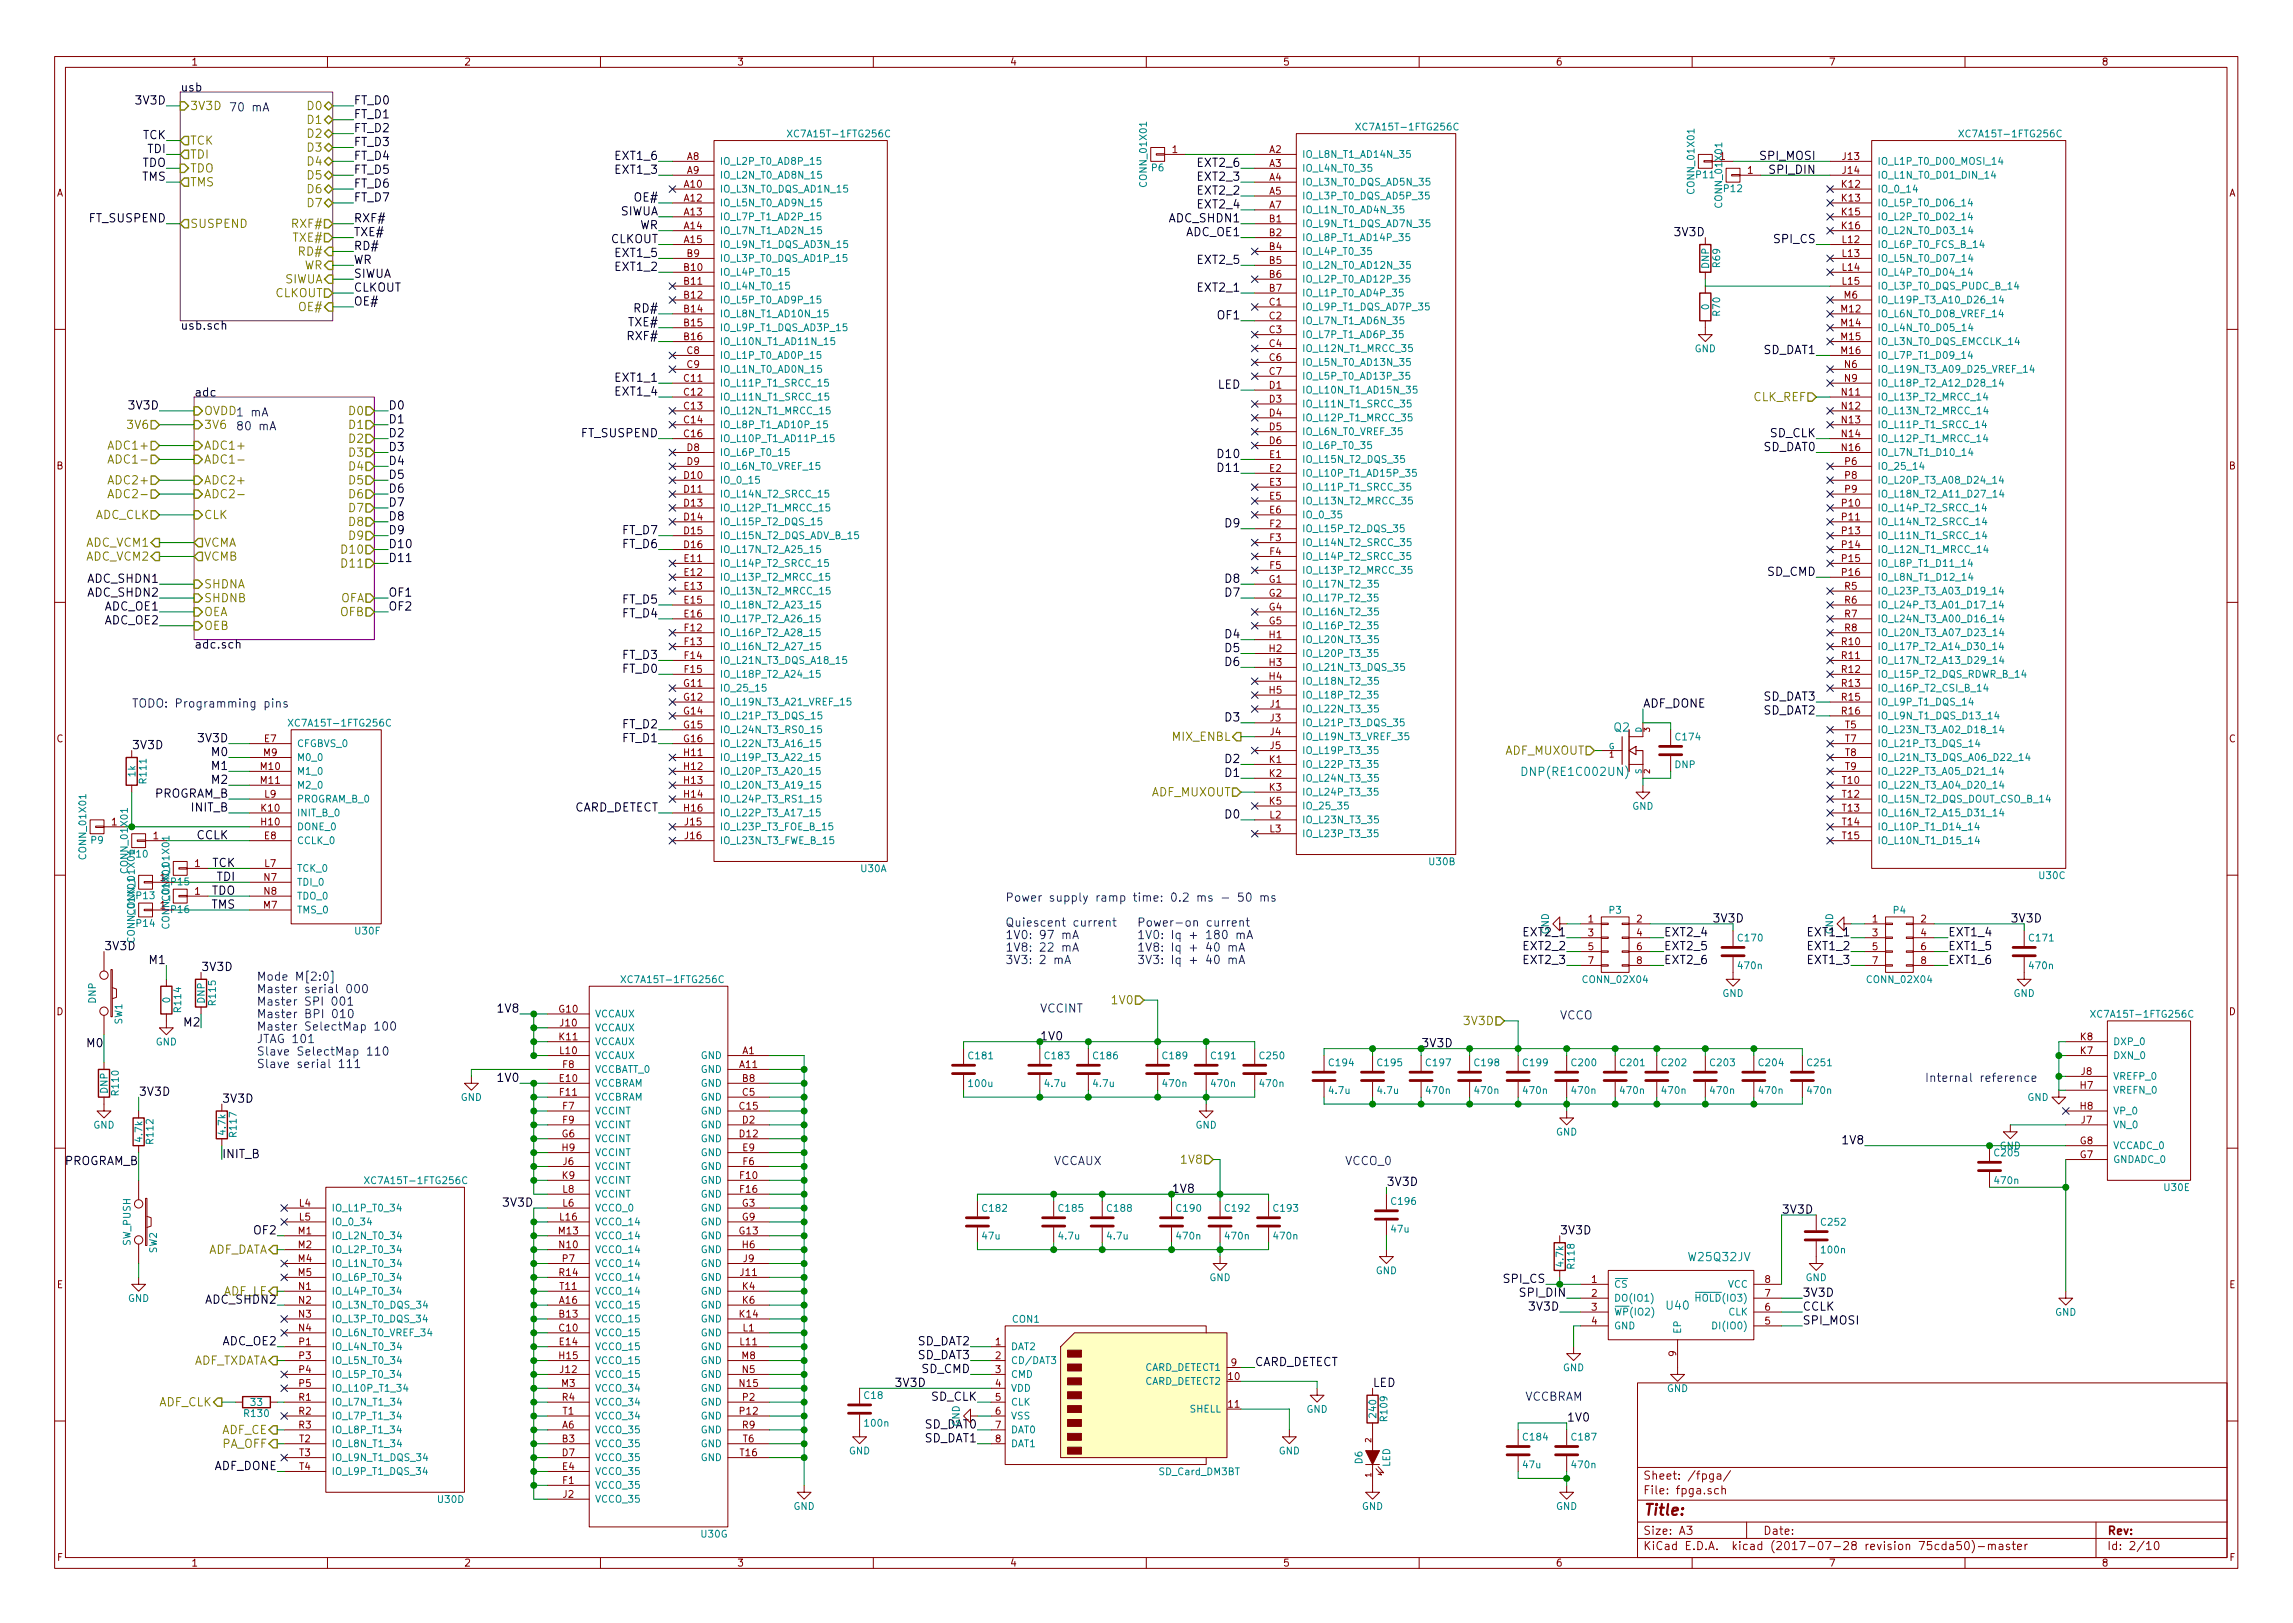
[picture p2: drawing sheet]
<svg xmlns="http://www.w3.org/2000/svg" width="297mm" height="210mm" viewBox="0 0 297 210" stroke-linecap="round" stroke-linejoin="round" font-family="sans-serif">
<defs><g id="words">
<text font-size="2" fill="#840000" x="212.8" y="196.3">Title:</text>
<g font-size="1.5">
<text x="23.3" y="11.9">usb</text>
<text x="17.8" y="13.5">3V3D</text>
<text x="45.8" y="13.5">FT_D0</text>
<text x="45.8" y="15.3">FT_D1</text>
<text x="45.8" y="17.1">FT_D2</text>
<text x="18.4" y="23.4">TMS</text>
<text x="18.4" y="21.6">TDO</text>
<text x="18.5" y="18">TCK</text>
<text x="19.1" y="19.8">TDI</text>
<text x="45.8" y="18.9">FT_D3</text>
<text x="45.8" y="20.7">FT_D4</text>
<text x="45.8" y="22.5">FT_D5</text>
<text x="79.9" y="20.7">EXT1_6</text>
<text x="79.9" y="22.5">EXT1_3</text>
<text x="155.3" y="23.4">EXT2_3</text>
<text x="155.3" y="21.6">EXT2_6</text>
<text x="228.2" y="20.7">SPI_MOSI</text>
<text x="229.4" y="22.5">SPI_DIN</text>
<text x="11.6" y="28.8">FT_SUSPEND</text>
<text x="45.8" y="24.3">FT_D6</text>
<text x="45.8" y="26.1">FT_D7</text>
<text x="45.8" y="28.8">RXF#</text>
<text x="80.3" y="27.9">SIWUA</text>
<text x="82.3" y="26.1">OE#</text>
<text x="82.8" y="29.7">WR</text>
<text x="151.6" y="28.8">ADC_SHDN1</text>
<text x="155.3" y="27">EXT2_4</text>
<text x="155.3" y="25.2">EXT2_2</text>
<text x="45.8" y="30.6">TXE#</text>
<text x="45.8" y="32.4">RD#</text>
<text x="45.8" y="34.2">WR</text>
<text x="45.8" y="36">SIWUA</text>
<text x="79.1" y="31.5">CLKOUT</text>
<text x="79.9" y="35.1">EXT1_2</text>
<text x="79.9" y="33.3">EXT1_5</text>
<text x="153.6" y="30.6">ADC_OE1</text>
<text x="155.3" y="34.2">EXT2_5</text>
<text x="217.2" y="30.6">3V3D</text>
<text x="229.9" y="31.5">SPI_CS</text>
<text x="45.8" y="37.8">CLKOUT</text>
<text x="45.8" y="39.6">OE#</text>
<text x="82.3" y="40.5">RD#</text>
<text x="155.3" y="37.8">EXT2_1</text>
<text x="157.8" y="41.4">OF1</text>
<text x="23.3" y="42.7">usb.sch</text>
<text x="81.5" y="44.1">RXF#</text>
<text x="81.6" y="42.3">TXE#</text>
<text x="228.4" y="45.9">SD_DAT1</text>
<text x="16.9" y="53.1">3V3D</text>
<text x="25.1" y="51.4">adc</text>
<text x="50.3" y="53.1">D0</text>
<text x="79.9" y="51.3">EXT1_4</text>
<text x="79.9" y="49.5">EXT1_1</text>
<text x="157.7" y="50.4">LED</text>
<text x="50.3" y="54.8">D1</text>
<text x="50.3" y="56.6">D2</text>
<text x="50.3" y="58.4">D3</text>
<text x="75.4" y="56.6">FT_SUSPEND</text>
<text x="158" y="59.3">D10</text>
<text x="228.4" y="58.4">SD_DAT0</text>
<text x="229.3" y="56.6">SD_CLK</text>
<text x="50.3" y="60.2">D4</text>
<text x="50.3" y="62">D5</text>
<text x="50.3" y="63.8">D6</text>
<text x="50.3" y="65.6">D7</text>
<text x="158" y="61.1">D11</text>
<text x="50.3" y="67.4">D8</text>
<text x="50.3" y="69.2">D9</text>
<text x="50.3" y="71">D10</text>
<text x="80.7" y="69.2">FT_D7</text>
<text x="80.7" y="71">FT_D6</text>
<text x="158.8" y="68.3">D9</text>
<text x="11.5" y="75.5">ADC_SHDN1</text>
<text x="11.5" y="77.3">ADC_SHDN2</text>
<text x="50.3" y="72.8">D11</text>
<text x="50.3" y="77.3">OF1</text>
<text x="158.8" y="77.3">D7</text>
<text x="158.8" y="75.5">D8</text>
<text x="228.9" y="74.6">SD_CMD</text>
<text x="13.6" y="79.1">ADC_OE1</text>
<text x="13.6" y="80.9">ADC_OE2</text>
<text x="50.3" y="79.1">OF2</text>
<text x="80.7" y="78.2">FT_D5</text>
<text x="80.7" y="80">FT_D4</text>
<text x="158.8" y="82.7">D4</text>
<text x="25.1" y="84">adc.sch</text>
<text x="80.7" y="85.4">FT_D3</text>
<text x="80.7" y="87.2">FT_D0</text>
<text x="158.8" y="84.5">D5</text>
<text x="158.8" y="86.3">D6</text>
<text x="80.7" y="94.4">FT_D2</text>
<text x="158.8" y="93.5">D3</text>
<text x="212.8" y="91.7">ADF_DONE</text>
<text x="228.4" y="92.6">SD_DAT2</text>
<text x="228.4" y="90.8">SD_DAT3</text>
<text x="17.1" y="97.1">3V3D</text>
<text x="25.9" y="96.2">3V3D</text>
<text x="27.6" y="98">M0</text>
<text x="27.6" y="99.7">M1</text>
<text x="27.6" y="101.5">M2</text>
<text x="80.7" y="96.2">FT_D1</text>
<text x="158.8" y="100.6">D1</text>
<text x="158.8" y="98.8">D2</text>
<text x="19.9" y="103.3">PROGRAM_B</text>
<text x="24.9" y="105.1">INIT_B</text>
<text x="74.1" y="105.1">CARD_DETECT</text>
<text x="158.8" y="106">D0</text>
<text x="25.5" y="108.7">CCLK</text>
<text x="27.4" y="112.3">TCK</text>
<text x="27.4" y="115.9">TDO</text>
<text x="27.4" y="117.7">TMS</text>
<text x="28.1" y="114.1">TDI</text>
<text x="221.8" y="119.5">3V3D</text>
<text x="260.4" y="119.5">3V3D</text>
<text x="19.5" y="124.9">M1</text>
<text x="26" y="125.8">3V3D</text>
<text x="197.5" y="121.3">EXT2_1</text>
<text x="197.5" y="123.1">EXT2_2</text>
<text x="197.5" y="124.9">EXT2_3</text>
<text x="215.5" y="121.3">EXT2_4</text>
<text x="215.5" y="123.1">EXT2_5</text>
<text x="215.5" y="124.9">EXT2_6</text>
<text x="234.3" y="124.9">EXT1_3</text>
<text x="234.3" y="123.1">EXT1_2</text>
<text x="234.3" y="121.3">EXT1_1</text>
<text x="252.3" y="123.1">EXT1_5</text>
<text x="252.3" y="121.3">EXT1_4</text>
<text x="252.3" y="124.9">EXT1_6</text>
<text x="64.7" y="131.2">1V8</text>
<text x="11.4" y="135.7">M0</text>
<text x="24" y="133">M2</text>
<text x="18" y="142">3V3D</text>
<text x="28.7" y="142.9">3V3D</text>
<text x="64.7" y="140.2">1V0</text>
<text x="238.9" y="148.2">1V8</text>
<text x="8.2" y="150.9">PROGRAM_B</text>
<text x="28.7" y="150">INIT_B</text>
<text x="179.6" y="153.6">3V3D</text>
<text x="33" y="159.9">OF2</text>
<text x="65.4" y="156.3">3V3D</text>
<text x="202.1" y="159.9">3V3D</text>
<text x="230.8" y="157.2">3V3D</text>
<text x="28.8" y="167.8">ADF_LE</text>
<text x="194.9" y="166.2">SPI_CS</text>
<text x="197.1" y="168">SPI_DIN</text>
<text x="233.5" y="168">3V3D</text>
<text x="26.7" y="168.9">ADC_SHDN2</text>
<text x="198.3" y="169.8">3V3D</text>
<text x="233.5" y="169.8">CCLK</text>
<text x="233.5" y="171.6">SPI_MOSI</text>
<text x="28.8" y="174.3">ADC_OE2</text>
<text x="115.8" y="179.7">3V3D</text>
<text x="118.9" y="176.1">SD_DAT3</text>
<text x="118.9" y="174.3">SD_DAT2</text>
<text x="119.4" y="177.9">SD_CMD</text>
<text x="162.5" y="177">CARD_DETECT</text>
<text x="177.8" y="179.7">LED</text>
<text x="119.8" y="185.1">SD_DAT0</text>
<text x="120.6" y="181.5">SD_CLK</text>
<text x="202.9" y="184.2">1V0</text>
<text x="27.7" y="190.4">ADF_DONE</text>
<text x="119.8" y="186.9">SD_DAT1</text>
</g>
<g font-size="1.5" fill="#848400">
<text x="24.6" y="14.3">3V3D</text>
<text x="39.9" y="14.3">D0</text>
<text x="39.9" y="16.1">D1</text>
<text x="39.9" y="17.8">D2</text>
<text x="24.6" y="18.7">TCK</text>
<text x="24.6" y="20.5">TDI</text>
<text x="24.6" y="22.3">TDO</text>
<text x="39.9" y="19.6">D3</text>
<text x="39.9" y="21.4">D4</text>
<text x="39.9" y="23.2">D5</text>
<text x="24.6" y="24.1">TMS</text>
<text x="24.6" y="29.5">SUSPEND</text>
<text x="38" y="29.5">RXF#</text>
<text x="39.9" y="25">D6</text>
<text x="39.9" y="26.8">D7</text>
<text x="38.1" y="31.3">TXE#</text>
<text x="38.8" y="33.1">RD#</text>
<text x="39.4" y="34.9">WR</text>
<text x="35.6" y="38.5">CLKOUT</text>
<text x="36.8" y="36.7">SIWUA</text>
<text x="38.8" y="40.3">OE#</text>
<text x="45.3" y="53.8">D0</text>
<text x="227.1" y="52">CLK_REF</text>
<text x="14.4" y="58.3">ADC1+</text>
<text x="16.7" y="55.6">3V6</text>
<text x="26.4" y="55.6">3V6</text>
<text x="26.4" y="58.3">ADC1+</text>
<text x="45.3" y="55.6">D1</text>
<text x="45.3" y="57.4">D2</text>
<text x="45.3" y="59.2">D3</text>
<text x="14.4" y="62.7">ADC2+</text>
<text x="14.8" y="60.1">ADC1-</text>
<text x="14.8" y="64.5">ADC2-</text>
<text x="26.4" y="60.1">ADC1-</text>
<text x="26.4" y="62.7">ADC2+</text>
<text x="26.4" y="64.5">ADC2-</text>
<text x="45.3" y="61">D4</text>
<text x="45.3" y="62.7">D5</text>
<text x="45.3" y="64.5">D6</text>
<text x="11.1" y="70.8">ADC_VCM1</text>
<text x="12.2" y="67.2">ADC_CLK</text>
<text x="26.4" y="67.2">CLK</text>
<text x="26.4" y="70.8">VCMA</text>
<text x="44.5" y="71.7">D10</text>
<text x="45.3" y="66.3">D7</text>
<text x="45.3" y="68.1">D8</text>
<text x="45.3" y="69.9">D9</text>
<text x="11.1" y="72.6">ADC_VCM2</text>
<text x="26.4" y="76.2">SHDNA</text>
<text x="26.4" y="72.6">VCMB</text>
<text x="44.5" y="73.5">D11</text>
<text x="26.4" y="79.8">OEA</text>
<text x="26.4" y="81.6">OEB</text>
<text x="26.4" y="78">SHDNB</text>
<text x="44.1" y="78">OFA</text>
<text x="44.1" y="79.8">OFB</text>
<text x="151.9" y="96">MIX_ENBL</text>
<text x="194.9" y="97.8">ADF_MUXOUT</text>
<text x="149.1" y="103.2">ADF_MUXOUT</text>
<text x="144.2" y="130.1">1V0</text>
<text x="189.9" y="132.8">3V3D</text>
<text x="153.2" y="150.8">1V8</text>
<text x="26.6" y="162.4">ADF_DATA</text>
<text x="24.7" y="176.8">ADF_TXDATA</text>
<text x="20.5" y="182.2">ADF_CLK</text>
<text x="28.7" y="185.8">ADF_CE</text>
<text x="28.7" y="187.6">PA_OFF</text>
</g>
<g font-size="1.5" fill="#0000c2">
<text x="29.6" y="14.4">70 mA</text>
<text x="26.4" y="53.8">OVDD1 mA</text>
<text x="30.5" y="55.7">80 mA</text>
<text x="17.1" y="91.7">TODO: Programming pins</text>
<text x="130.2" y="116.8">Power supply ramp time: 0.2 ms - 50 ms</text>
<text x="130.2" y="120">Quiescent current</text>
<text x="130.2" y="121.7">1V0: 97 mA</text>
<text x="130.2" y="123.3">1V8: 22 mA</text>
<text x="130.2" y="124.9">3V3: 2 mA</text>
<text x="147.3" y="120">Power-on current</text>
<text x="147.3" y="121.7">1V0: Iq + 180 mA</text>
<text x="147.3" y="123.3">1V8: Iq + 40 mA</text>
<text x="147.3" y="124.9">3V3: Iq + 40 mA</text>
<text x="33.2" y="127">Mode M[2:0]</text>
<text x="33.2" y="128.7">Master serial 000</text>
<text x="33.2" y="130.3">Master SPI 001</text>
<text x="33.2" y="131.9">Master BPI 010</text>
<text x="134.7" y="131.2">VCCINT</text>
<text x="33.2" y="133.5">Master SelectMap 100</text>
<text x="33.2" y="135.1">JTAG 101</text>
<text x="33.2" y="136.7">Slave SelectMap 110</text>
<text x="202.1" y="132.1">VCCO</text>
<text x="33.2" y="138.4">Slave serial 111</text>
<text x="251.4" y="140.2">Internal reference</text>
<text x="136.5" y="150.9">VCCAUX</text>
<text x="174.2" y="150.9">VCCO_0</text>
<text x="197.6" y="181.5">VCCBRAM</text>
</g>
<g font-size="1.5" fill="#008484">
<text x="209.1" y="94.8">Q2</text>
<text x="197.6" y="100.5">DNP(RE1C002UN)</text>
<text x="13.5" y="123.1">3V3D</text>
<text x="218.8" y="163.4">W25Q32JV</text>
<text x="216" y="169.7">U40</text>
</g>
<g font-size="1.5" fill="#008400">
<text x="134.7" y="134.8">1V0</text>
<text x="184.1" y="135.7">3V3D</text>
<text x="151.8" y="154.5">1V8</text>
</g>
<g font-size="1.5" fill="#840000">
<text x="212.8" y="191.7">Sheet: /fpga/</text>
<text x="212.8" y="193.6">File: fpga.sch</text>
<text x="212.8" y="200.8">KiCad E.D.A. kicad (2017-07-28 revision 75cda50)-master</text>
<text x="212.8" y="198.8">Size: A3</text>
<text x="228.4" y="198.8">Date:</text>
<text x="272.9" y="198.8">Rev:</text>
<text x="272.9" y="200.8">Id: 2/10</text>
</g>
<g font-size="1.3" fill="#840000">
<text x="24.7" y="8.5">1</text>
<text x="60.1" y="8.5">2</text>
<text x="95.5" y="8.5">3</text>
<text x="130.8" y="8.5">4</text>
<text x="166.2" y="8.5">5</text>
<text x="201.5" y="8.5">6</text>
<text x="236.9" y="8.5">7</text>
<text x="272.2" y="8.5">8</text>
<text x="89" y="20.7">A8</text>
<text x="89" y="22.5">A9</text>
<text x="151.9" y="19.8">1</text>
<text x="164.4" y="19.8">A2</text>
<text x="164.4" y="21.6">A3</text>
<text x="164.4" y="23.4">A4</text>
<text x="222.8" y="20.7">1</text>
<text x="226.4" y="22.5">1</text>
<text x="238.7" y="20.7">J13</text>
<text x="238.7" y="22.5">J14</text>
<text x="7.3" y="25.4">A</text>
<text x="88.7" y="24.3">A10</text>
<text x="88.7" y="26.1">A12</text>
<text x="88.7" y="27.9">A13</text>
<text x="88.7" y="29.7">A14</text>
<text x="164.4" y="28.8">B1</text>
<text x="164.4" y="25.2">A5</text>
<text x="164.4" y="27">A7</text>
<text x="238.6" y="24.3">K12</text>
<text x="238.6" y="26.1">K13</text>
<text x="238.6" y="27.9">K15</text>
<text x="238.6" y="29.7">K16</text>
<text x="288.7" y="25.4">A</text>
<text x="88.7" y="35.1">B10</text>
<text x="88.7" y="31.5">A15</text>
<text x="89" y="33.3">B9</text>
<text x="164.4" y="30.6">B2</text>
<text x="164.4" y="32.4">B4</text>
<text x="164.4" y="34.2">B5</text>
<text x="164.4" y="36">B6</text>
<text x="238.7" y="31.5">L12</text>
<text x="238.7" y="33.3">L13</text>
<text x="238.7" y="35.1">L14</text>
<text x="88.7" y="36.9">B11</text>
<text x="88.7" y="38.7">B12</text>
<text x="88.7" y="40.5">B14</text>
<text x="164.4" y="39.6">C1</text>
<text x="164.4" y="41.4">C2</text>
<text x="164.4" y="37.8">B7</text>
<text x="238.6" y="40.5">M12</text>
<text x="238.7" y="36.9">L15</text>
<text x="238.9" y="38.7">M6</text>
<text x="88.7" y="42.3">B15</text>
<text x="88.7" y="44.1">B16</text>
<text x="89" y="45.9">C8</text>
<text x="89" y="47.7">C9</text>
<text x="164.4" y="43.2">C3</text>
<text x="164.4" y="45">C4</text>
<text x="164.4" y="46.8">C6</text>
<text x="238.6" y="42.3">M14</text>
<text x="238.6" y="44.1">M15</text>
<text x="238.6" y="45.9">M16</text>
<text x="239" y="47.7">N6</text>
<text x="88.7" y="49.5">C11</text>
<text x="88.7" y="51.3">C12</text>
<text x="88.7" y="53.1">C13</text>
<text x="164.4" y="50.4">D1</text>
<text x="164.4" y="52.2">D3</text>
<text x="164.4" y="53.9">D4</text>
<text x="164.4" y="48.6">C7</text>
<text x="238.6" y="51.3">N11</text>
<text x="238.6" y="53.1">N12</text>
<text x="239" y="49.5">N9</text>
<text x="88.7" y="54.8">C14</text>
<text x="88.7" y="56.6">C16</text>
<text x="89" y="58.4">D8</text>
<text x="164.4" y="55.7">D5</text>
<text x="164.4" y="57.5">D6</text>
<text x="164.5" y="59.3">E1</text>
<text x="238.6" y="54.8">N13</text>
<text x="238.6" y="56.6">N14</text>
<text x="238.6" y="58.4">N16</text>
<text x="7.3" y="60.8">B</text>
<text x="88.7" y="62">D10</text>
<text x="88.7" y="63.8">D11</text>
<text x="88.7" y="65.6">D13</text>
<text x="89" y="60.2">D9</text>
<text x="164.5" y="61.1">E2</text>
<text x="164.5" y="62.9">E3</text>
<text x="164.5" y="64.7">E5</text>
<text x="238.7" y="65.6">P10</text>
<text x="239" y="60.2">P6</text>
<text x="239" y="62">P8</text>
<text x="239" y="63.8">P9</text>
<text x="288.7" y="60.8">B</text>
<text x="88.7" y="67.4">D14</text>
<text x="88.7" y="69.2">D15</text>
<text x="88.7" y="71">D16</text>
<text x="164.5" y="66.5">E6</text>
<text x="164.5" y="68.3">F2</text>
<text x="164.5" y="70.1">F3</text>
<text x="164.5" y="71.9">F4</text>
<text x="238.7" y="67.4">P11</text>
<text x="238.7" y="69.2">P13</text>
<text x="238.7" y="71">P14</text>
<text x="88.7" y="72.8">E11</text>
<text x="88.7" y="74.6">E12</text>
<text x="88.7" y="76.4">E13</text>
<text x="164.4" y="75.5">G1</text>
<text x="164.4" y="77.3">G2</text>
<text x="164.5" y="73.7">F5</text>
<text x="238.7" y="72.8">P15</text>
<text x="238.7" y="74.6">P16</text>
<text x="239" y="76.4">R5</text>
<text x="88.7" y="78.2">E15</text>
<text x="88.7" y="80">E16</text>
<text x="88.7" y="81.8">F12</text>
<text x="88.7" y="83.6">F13</text>
<text x="164.4" y="79.1">G4</text>
<text x="164.4" y="80.9">G5</text>
<text x="164.4" y="82.7">H1</text>
<text x="238.6" y="83.6">R10</text>
<text x="239" y="78.2">R6</text>
<text x="239" y="80">R7</text>
<text x="239" y="81.8">R8</text>
<text x="88.6" y="89">G11</text>
<text x="88.7" y="85.4">F14</text>
<text x="88.7" y="87.2">F15</text>
<text x="164.4" y="84.5">H2</text>
<text x="164.4" y="86.3">H3</text>
<text x="164.4" y="88.1">H4</text>
<text x="164.4" y="89.9">H5</text>
<text x="238.6" y="85.4">R11</text>
<text x="238.6" y="87.2">R12</text>
<text x="238.6" y="89">R13</text>
<text x="88.6" y="90.8">G12</text>
<text x="88.6" y="92.6">G14</text>
<text x="88.6" y="94.4">G15</text>
<text x="164.6" y="91.7">J1</text>
<text x="164.6" y="93.5">J3</text>
<text x="164.6" y="95.3">J4</text>
<text x="238.6" y="90.8">R15</text>
<text x="238.6" y="92.6">R16</text>
<text x="239" y="94.4">T5</text>
<text x="7.3" y="96.2">C</text>
<text x="33.8" y="99.7">M10</text>
<text x="33.8" y="101.5">M11</text>
<text x="34.2" y="98">M9</text>
<text x="34.3" y="96.2">E7</text>
<text x="88.6" y="96.2">G16</text>
<text x="88.7" y="98">H11</text>
<text x="88.7" y="99.7">H12</text>
<text x="88.7" y="101.5">H13</text>
<text x="164.4" y="98.8">K1</text>
<text x="164.4" y="100.6">K2</text>
<text x="164.6" y="97.1">J5</text>
<text x="238.7" y="101.5">T10</text>
<text x="239" y="96.2">T7</text>
<text x="239" y="98">T8</text>
<text x="239" y="99.7">T9</text>
<text x="288.7" y="96.2">C</text>
<text x="14.5" y="106.9">1</text>
<text x="33.9" y="106.9">H10</text>
<text x="33.9" y="105.1">K10</text>
<text x="34.3" y="103.3">L9</text>
<text x="88.7" y="103.3">H14</text>
<text x="88.7" y="105.1">H16</text>
<text x="88.8" y="106.9">J15</text>
<text x="164.4" y="102.4">K3</text>
<text x="164.4" y="104.2">K5</text>
<text x="164.5" y="106">L2</text>
<text x="164.5" y="107.8">L3</text>
<text x="238.7" y="103.3">T12</text>
<text x="238.7" y="105.1">T13</text>
<text x="238.7" y="106.9">T14</text>
<text x="19.9" y="108.7">1</text>
<text x="25.3" y="112.3">1</text>
<text x="34.3" y="108.7">E8</text>
<text x="34.3" y="112.3">L7</text>
<text x="88.8" y="108.7">J16</text>
<text x="238.7" y="108.7">T15</text>
<text x="20.8" y="114.1">1</text>
<text x="20.8" y="117.7">1</text>
<text x="25.3" y="115.9">1</text>
<text x="34.2" y="117.7">M7</text>
<text x="34.2" y="114.1">N7</text>
<text x="34.2" y="115.9">N8</text>
<text x="205.8" y="119.5">1</text>
<text x="212" y="119.5">2</text>
<text x="242.6" y="119.5">1</text>
<text x="248.9" y="119.5">2</text>
<text x="205.8" y="121.3">3</text>
<text x="205.8" y="123.1">5</text>
<text x="205.8" y="124.9">7</text>
<text x="212" y="121.3">4</text>
<text x="212" y="123.1">6</text>
<text x="212" y="124.9">8</text>
<text x="242.6" y="121.3">3</text>
<text x="242.6" y="123.1">5</text>
<text x="242.6" y="124.9">7</text>
<text x="248.9" y="121.3">4</text>
<text x="248.9" y="123.1">6</text>
<text x="248.9" y="124.9">8</text>
<text x="7.3" y="131.5">D</text>
<text x="72.5" y="131.2">G10</text>
<text x="288.7" y="131.5">D</text>
<text x="72.5" y="134.8">K11</text>
<text x="72.6" y="136.6">L10</text>
<text x="72.6" y="133">J10</text>
<text x="96.2" y="136.6">A1</text>
<text x="269.5" y="136.6">K7</text>
<text x="269.5" y="134.8">K8</text>
<text x="72.5" y="140.2">E10</text>
<text x="72.6" y="142">F11</text>
<text x="72.9" y="143.7">F7</text>
<text x="72.9" y="138.4">F8</text>
<text x="95.8" y="138.4">A11</text>
<text x="95.8" y="143.7">C15</text>
<text x="96.2" y="142">C5</text>
<text x="96.2" y="140.2">B8</text>
<text x="269.5" y="141.1">H7</text>
<text x="269.5" y="143.7">H8</text>
<text x="269.6" y="139.3">J8</text>
<text x="72.8" y="147.3">G6</text>
<text x="72.8" y="149.1">H9</text>
<text x="72.9" y="145.5">F9</text>
<text x="95.8" y="147.3">D12</text>
<text x="96.2" y="145.5">D2</text>
<text x="96.2" y="149.1">E9</text>
<text x="269.5" y="148.2">G8</text>
<text x="269.6" y="145.5">J7</text>
<text x="72.8" y="152.7">K9</text>
<text x="72.9" y="154.5">L8</text>
<text x="73" y="150.9">J6</text>
<text x="95.9" y="152.7">F10</text>
<text x="95.9" y="154.5">F16</text>
<text x="96.3" y="150.9">F6</text>
<text x="269.5" y="150">G7</text>
<text x="38.7" y="159.9">M1</text>
<text x="38.7" y="161.7">M2</text>
<text x="38.8" y="156.3">L4</text>
<text x="38.8" y="158.1">L5</text>
<text x="72.4" y="159.9">M13</text>
<text x="72.5" y="161.7">N10</text>
<text x="72.6" y="158.1">L16</text>
<text x="72.9" y="156.3">L6</text>
<text x="95.8" y="159.9">G13</text>
<text x="96.2" y="156.3">G3</text>
<text x="96.2" y="158.1">G9</text>
<text x="96.2" y="161.7">H6</text>
<text x="7.4" y="166.9">E</text>
<text x="38.7" y="163.5">M4</text>
<text x="38.7" y="165.3">M5</text>
<text x="38.7" y="167.1">N1</text>
<text x="72.5" y="165.3">R14</text>
<text x="72.6" y="167.1">T11</text>
<text x="72.9" y="163.5">P7</text>
<text x="95.9" y="165.3">J11</text>
<text x="96.2" y="167.1">K4</text>
<text x="96.3" y="163.5">J9</text>
<text x="206.2" y="166.2">1</text>
<text x="206.2" y="168">2</text>
<text x="228.6" y="168">7</text>
<text x="228.6" y="166.2">8</text>
<text x="288.8" y="166.9">E</text>
<text x="38.7" y="168.9">N2</text>
<text x="38.7" y="170.7">N3</text>
<text x="38.7" y="172.5">N4</text>
<text x="72.5" y="172.5">C10</text>
<text x="72.5" y="170.7">B13</text>
<text x="72.5" y="168.9">A16</text>
<text x="95.8" y="170.7">K14</text>
<text x="96.2" y="168.9">K6</text>
<text x="96.3" y="172.5">L1</text>
<text x="206.2" y="169.8">3</text>
<text x="206.2" y="171.6">4</text>
<text x="228.6" y="171.6">5</text>
<text x="228.6" y="169.8">6</text>
<text x="38.8" y="174.3">P1</text>
<text x="38.8" y="176.1">P3</text>
<text x="38.8" y="177.9">P4</text>
<text x="38.8" y="179.7">P5</text>
<text x="72.5" y="176.1">H15</text>
<text x="72.5" y="174.3">E14</text>
<text x="72.6" y="177.9">J12</text>
<text x="72.8" y="179.7">M3</text>
<text x="95.8" y="179.7">N15</text>
<text x="95.9" y="174.3">L11</text>
<text x="96.1" y="176.1">M8</text>
<text x="96.2" y="177.9">N5</text>
<text x="129" y="174.3">1</text>
<text x="129" y="176.1">2</text>
<text x="129" y="177.9">3</text>
<text x="129" y="179.7">4</text>
<text x="159.2" y="178.8">10</text>
<text x="159.5" y="177">9</text>
<text x="217.1" y="175.7" transform="rotate(-90 217.1 175.7)">9</text>
<text x="38.7" y="181.5">R1</text>
<text x="38.7" y="183.3">R2</text>
<text x="38.7" y="185.1">R3</text>
<text x="72.8" y="181.5">R4</text>
<text x="72.8" y="185.1">A6</text>
<text x="72.9" y="183.3">T1</text>
<text x="95.9" y="183.3">P12</text>
<text x="96.2" y="185.1">R9</text>
<text x="96.2" y="181.5">P2</text>
<text x="129" y="181.5">5</text>
<text x="129" y="183.3">6</text>
<text x="129" y="185.1">7</text>
<text x="159.2" y="182.4">11</text>
<text x="38.8" y="186.9">T2</text>
<text x="38.8" y="188.6">T3</text>
<text x="38.8" y="190.4">T4</text>
<text x="72.8" y="186.9">B3</text>
<text x="72.8" y="188.6">D7</text>
<text x="72.9" y="190.4">E4</text>
<text x="95.9" y="188.6">T16</text>
<text x="96.3" y="186.9">T6</text>
<text x="129" y="186.9">8</text>
<text x="72.9" y="192.2">F1</text>
<text x="73" y="194">J2</text>
<text x="7.4" y="202.2">F</text>
<text x="24.7" y="202.9">1</text>
<text x="60.1" y="202.9">2</text>
<text x="95.5" y="202.9">3</text>
<text x="130.8" y="202.9">4</text>
<text x="166.2" y="202.9">5</text>
<text x="201.5" y="202.9">6</text>
<text x="236.9" y="202.9">7</text>
<text x="272.2" y="202.9">8</text>
<text x="288.8" y="202.2">F</text>
</g>
<g font-size="1.3" fill="#008484">
<text x="102.6" y="17.8">XC7A15T-1FTG256C</text>
<text x="176.3" y="16.9">XC7A15T-1FTG256C</text>
<text x="254.4" y="17.8">XC7A15T-1FTG256C</text>
<text x="93.2" y="21.4">IO_L2P_T0_AD8P_15</text>
<text x="93.2" y="23.1">IO_L2N_T0_AD8N_15</text>
<text x="148.6" y="24" transform="rotate(-90 148.6 24)">CONN_01X01</text>
<text x="149.2" y="22.2">P6</text>
<text x="168.6" y="20.5">IO_L8N_T1_AD14N_35</text>
<text x="168.6" y="22.2">IO_L4N_T0_35</text>
<text x="219.8" y="23.1">P11</text>
<text x="243.2" y="21.4">IO_L1P_T0_D00_MOSI_14</text>
<text x="243.2" y="23.1">IO_L1N_T0_D01_DIN_14</text>
<text x="93.2" y="24.9">IO_L3N_T0_DQS_AD1N_15</text>
<text x="93.2" y="26.7">IO_L5N_T0_AD9N_15</text>
<text x="93.2" y="28.5">IO_L7P_T1_AD2P_15</text>
<text x="168.6" y="29.4">IO_L9N_T1_DQS_AD7N_35</text>
<text x="168.6" y="24">IO_L3N_T0_DQS_AD5N_35</text>
<text x="168.6" y="25.8">IO_L3P_T0_DQS_AD5P_35</text>
<text x="168.6" y="27.6">IO_L1N_T0_AD4N_35</text>
<text x="219.5" y="24.9" transform="rotate(-90 219.5 24.9)">CONN_01X01</text>
<text x="223.1" y="26.7" transform="rotate(-90 223.1 26.7)">CONN_01X01</text>
<text x="223.4" y="24.9">P12</text>
<text x="243.2" y="24.9">IO_0_14</text>
<text x="243.2" y="26.7">IO_L5P_T0_D06_14</text>
<text x="243.2" y="28.5">IO_L2P_T0_D02_14</text>
<text x="93.2" y="33.9">IO_L3P_T0_DQS_AD1P_15</text>
<text x="93.2" y="35.7">IO_L4P_T0_15</text>
<text x="93.2" y="30.3">IO_L7N_T1_AD2N_15</text>
<text x="93.2" y="32.1">IO_L9N_T1_DQS_AD3N_15</text>
<text x="168.6" y="31.2">IO_L8P_T1_AD14P_35</text>
<text x="168.6" y="33">IO_L4P_T0_35</text>
<text x="168.6" y="34.8">IO_L2N_T0_AD12N_35</text>
<text x="221.4" y="34.8" transform="rotate(-90 221.4 34.8)">DNP</text>
<text x="222.8" y="34.6" transform="rotate(-90 222.8 34.6)">R69</text>
<text x="243.2" y="32.1">IO_L6P_T0_FCS_B_14</text>
<text x="243.2" y="33.9">IO_L5N_T0_D07_14</text>
<text x="243.2" y="35.7">IO_L4P_T0_D04_14</text>
<text x="243.2" y="30.3">IO_L2N_T0_D03_14</text>
<text x="93.2" y="37.5">IO_L4N_T0_15</text>
<text x="93.2" y="39.3">IO_L5P_T0_AD9P_15</text>
<text x="93.2" y="41.1">IO_L8N_T1_AD10N_15</text>
<text x="168.6" y="40.2">IO_L9P_T1_DQS_AD7P_35</text>
<text x="168.6" y="36.6">IO_L2P_T0_AD12P_35</text>
<text x="168.6" y="38.4">IO_L1P_T0_AD4P_35</text>
<text x="221.4" y="40.1" transform="rotate(-90 221.4 40.1)">0</text>
<text x="222.8" y="40.9" transform="rotate(-90 222.8 40.9)">R70</text>
<text x="243.2" y="39.3">IO_L19P_T3_A10_D26_14</text>
<text x="243.2" y="41.1">IO_L6N_T0_D08_VREF_14</text>
<text x="243.2" y="37.5">IO_L3P_T0_DQS_PUDC_B_14</text>
<text x="93.2" y="46.5">IO_L1P_T0_AD0P_15</text>
<text x="93.2" y="42.9">IO_L9P_T1_DQS_AD3P_15</text>
<text x="93.2" y="44.7">IO_L10N_T1_AD11N_15</text>
<text x="168.6" y="42">IO_L7N_T1_AD6N_35</text>
<text x="168.6" y="43.8">IO_L7P_T1_AD6P_35</text>
<text x="168.6" y="45.6">IO_L12N_T1_MRCC_35</text>
<text x="168.6" y="47.4">IO_L5N_T0_AD13N_35</text>
<text x="219.5" y="45.6">GND</text>
<text x="243.2" y="42.9">IO_L4N_T0_D05_14</text>
<text x="243.2" y="44.7">IO_L3N_T0_DQS_EMCCLK_14</text>
<text x="243.2" y="46.5">IO_L7P_T1_D09_14</text>
<text x="93.2" y="48.3">IO_L1N_T0_AD0N_15</text>
<text x="93.2" y="50.1">IO_L11P_T1_SRCC_15</text>
<text x="93.2" y="51.9">IO_L11N_T1_SRCC_15</text>
<text x="93.2" y="53.7">IO_L12N_T1_MRCC_15</text>
<text x="168.6" y="51">IO_L10N_T1_AD15N_35</text>
<text x="168.6" y="52.8">IO_L11N_T1_SRCC_35</text>
<text x="168.6" y="49.2">IO_L5P_T0_AD13P_35</text>
<text x="243.2" y="48.3">IO_L19N_T3_A09_D25_VREF_14</text>
<text x="243.2" y="50.1">IO_L18P_T2_A12_D28_14</text>
<text x="243.2" y="51.9">IO_L13P_T2_MRCC_14</text>
<text x="243.2" y="53.7">IO_L13N_T2_MRCC_14</text>
<text x="93.2" y="59.1">IO_L6P_T0_15</text>
<text x="93.2" y="55.5">IO_L8P_T1_AD10P_15</text>
<text x="93.2" y="57.3">IO_L10P_T1_AD11P_15</text>
<text x="168.6" y="60">IO_L15N_T2_DQS_35</text>
<text x="168.6" y="54.6">IO_L12P_T1_MRCC_35</text>
<text x="168.6" y="56.4">IO_L6N_T0_VREF_35</text>
<text x="168.6" y="58.2">IO_L6P_T0_35</text>
<text x="243.2" y="55.5">IO_L11P_T1_SRCC_14</text>
<text x="243.2" y="57.3">IO_L12P_T1_MRCC_14</text>
<text x="243.2" y="59.1">IO_L7N_T1_D10_14</text>
<text x="93.2" y="60.9">IO_L6N_T0_VREF_15</text>
<text x="93.2" y="62.7">IO_0_15</text>
<text x="93.2" y="64.5">IO_L14N_T2_SRCC_15</text>
<text x="168.6" y="61.8">IO_L10P_T1_AD15P_35</text>
<text x="168.6" y="63.6">IO_L11P_T1_SRCC_35</text>
<text x="168.6" y="65.4">IO_L13N_T2_MRCC_35</text>
<text x="243.2" y="60.9">IO_25_14</text>
<text x="243.2" y="62.7">IO_L20P_T3_A08_D24_14</text>
<text x="243.2" y="64.5">IO_L18N_T2_A11_D27_14</text>
<text x="93.2" y="66.3">IO_L12P_T1_MRCC_15</text>
<text x="93.2" y="68">IO_L15P_T2_DQS_15</text>
<text x="93.2" y="69.8">IO_L15N_T2_DQS_ADV_B_15</text>
<text x="93.2" y="71.6">IO_L17N_T2_A25_15</text>
<text x="168.6" y="68.9">IO_L15P_T2_DQS_35</text>
<text x="168.6" y="70.7">IO_L14N_T2_SRCC_35</text>
<text x="168.6" y="67.1">IO_0_35</text>
<text x="243.2" y="66.3">IO_L14P_T2_SRCC_14</text>
<text x="243.2" y="68">IO_L14N_T2_SRCC_14</text>
<text x="243.2" y="69.8">IO_L11N_T1_SRCC_14</text>
<text x="243.2" y="71.6">IO_L12N_T1_MRCC_14</text>
<text x="93.2" y="73.4">IO_L14P_T2_SRCC_15</text>
<text x="93.2" y="75.2">IO_L13P_T2_MRCC_15</text>
<text x="93.2" y="77">IO_L13N_T2_MRCC_15</text>
<text x="168.6" y="76.1">IO_L17N_T2_35</text>
<text x="168.6" y="77.9">IO_L17P_T2_35</text>
<text x="168.6" y="72.5">IO_L14P_T2_SRCC_35</text>
<text x="168.6" y="74.3">IO_L13P_T2_MRCC_35</text>
<text x="243.2" y="77">IO_L23P_T3_A03_D19_14</text>
<text x="243.2" y="73.4">IO_L8P_T1_D11_14</text>
<text x="243.2" y="75.2">IO_L8N_T1_D12_14</text>
<text x="93.2" y="82.4">IO_L16P_T2_A28_15</text>
<text x="93.2" y="78.8">IO_L18N_T2_A23_15</text>
<text x="93.2" y="80.6">IO_L17P_T2_A26_15</text>
<text x="168.6" y="83.3">IO_L20N_T3_35</text>
<text x="168.6" y="79.7">IO_L16N_T2_35</text>
<text x="168.6" y="81.5">IO_L16P_T2_35</text>
<text x="243.2" y="78.8">IO_L24P_T3_A01_D17_14</text>
<text x="243.2" y="80.6">IO_L24N_T3_A00_D16_14</text>
<text x="243.2" y="82.4">IO_L20N_T3_A07_D23_14</text>
<text x="93.2" y="89.6">IO_25_15</text>
<text x="93.2" y="84.2">IO_L16N_T2_A27_15</text>
<text x="93.2" y="86">IO_L21N_T3_DQS_A18_15</text>
<text x="93.2" y="87.8">IO_L18P_T2_A24_15</text>
<text x="168.6" y="85.1">IO_L20P_T3_35</text>
<text x="168.6" y="86.9">IO_L21N_T3_DQS_35</text>
<text x="168.6" y="88.7">IO_L18N_T2_35</text>
<text x="243.2" y="84.2">IO_L17P_T2_A14_D30_14</text>
<text x="243.2" y="86">IO_L17N_T2_A13_D29_14</text>
<text x="243.2" y="87.8">IO_L15P_T2_DQS_RDWR_B_14</text>
<text x="243.2" y="89.6">IO_L16P_T2_CSI_B_14</text>
<text x="38" y="94.1">XC7A15T-1FTG256C</text>
<text x="93.2" y="91.4">IO_L19N_T3_A21_VREF_15</text>
<text x="93.2" y="93.2">IO_L21P_T3_DQS_15</text>
<text x="93.2" y="95">IO_L24N_T3_RS0_15</text>
<text x="168.6" y="92.3">IO_L22N_T3_35</text>
<text x="168.6" y="94.1">IO_L21P_T3_DQS_35</text>
<text x="168.6" y="95.9">IO_L19N_T3_VREF_35</text>
<text x="168.6" y="90.5">IO_L18P_T2_35</text>
<text x="217.2" y="95.9">C174</text>
<text x="243.2" y="95">IO_L23N_T3_A02_D18_14</text>
<text x="243.2" y="91.4">IO_L9P_T1_DQS_14</text>
<text x="243.2" y="93.2">IO_L9N_T1_DQS_D13_14</text>
<text x="17.5" y="100.6" transform="rotate(-90 17.5 100.6)">1k</text>
<text x="19" y="101.4" transform="rotate(-90 19 101.4)">R111</text>
<text x="38.4" y="96.8">CFGBVS_0</text>
<text x="38.4" y="98.6">M0_0</text>
<text x="38.4" y="100.4">M1_0</text>
<text x="93.2" y="98.6">IO_L19P_T3_A22_15</text>
<text x="93.2" y="100.4">IO_L20P_T3_A20_15</text>
<text x="93.2" y="96.8">IO_L22N_T3_A16_15</text>
<text x="168.6" y="99.5">IO_L22P_T3_35</text>
<text x="168.6" y="101.3">IO_L24N_T3_35</text>
<text x="168.6" y="97.7">IO_L19P_T3_35</text>
<text x="217" y="99.5">DNP</text>
<text x="243.2" y="96.8">IO_L21P_T3_DQS_14</text>
<text x="243.2" y="98.6">IO_L21N_T3_DQS_A06_D22_14</text>
<text x="243.2" y="100.4">IO_L22P_T3_A05_D21_14</text>
<text x="38.4" y="104">PROGRAM_B_0</text>
<text x="38.4" y="107.6">DONE_0</text>
<text x="38.4" y="105.8">INIT_B_0</text>
<text x="38.4" y="102.2">M2_0</text>
<text x="93.2" y="102.2">IO_L20N_T3_A19_15</text>
<text x="93.2" y="104">IO_L24P_T3_RS1_15</text>
<text x="93.2" y="107.6">IO_L23P_T3_FOE_B_15</text>
<text x="93.2" y="105.8">IO_L22P_T3_A17_15</text>
<text x="168.6" y="106.7">IO_L23N_T3_35</text>
<text x="168.6" y="103.1">IO_L24P_T3_35</text>
<text x="168.6" y="104.9">IO_25_35</text>
<text x="211.4" y="104.9">GND</text>
<text x="243.2" y="102.2">IO_L22N_T3_A04_D20_14</text>
<text x="243.2" y="104">IO_L15N_T2_DQS_DOUT_CSO_B_14</text>
<text x="243.2" y="105.8">IO_L16N_T2_A15_D31_14</text>
<text x="243.2" y="107.6">IO_L10P_T1_D14_14</text>
<text x="11.2" y="111.1" transform="rotate(-90 11.2 111.1)">CONN_01X01</text>
<text x="11.8" y="109.3">P9</text>
<text x="16.6" y="112.9" transform="rotate(-90 16.6 112.9)">CONN_01X01</text>
<text x="16.8" y="111.1">P10</text>
<text x="38.4" y="112.9">TCK_0</text>
<text x="38.4" y="109.4">CCLK_0</text>
<text x="93.2" y="109.4">IO_L23N_T3_FWE_B_15</text>
<text x="111.5" y="113">U30A</text>
<text x="168.6" y="108.5">IO_L23P_T3_35</text>
<text x="185.2" y="112.1">U30B</text>
<text x="243.2" y="109.4">IO_L10N_T1_D15_14</text>
<text x="264.2" y="113.9">U30C</text>
<text x="17.7" y="116.5">P13</text>
<text x="21.9" y="116.5" transform="rotate(-90 21.9 116.5)">CONN_01X01</text>
<text x="22.2" y="114.7">P15</text>
<text x="22.2" y="118.3">P16</text>
<text x="38.4" y="118.3">TMS_0</text>
<text x="38.4" y="114.7">TDI_0</text>
<text x="38.4" y="116.5">TDO_0</text>
<text x="208.5" y="118.4">P3</text>
<text x="245.3" y="118.4">P4</text>
<text x="17.5" y="121.9" transform="rotate(-90 17.5 121.9)">CONN_01X01</text>
<text x="17.7" y="120.1">P14</text>
<text x="21.9" y="120.1" transform="rotate(-90 21.9 120.1)">CONN_01X01</text>
<text x="46.1" y="121.1">U30F</text>
<text x="225.2" y="122">C170</text>
<text x="225.3" y="125.6">470n</text>
<text x="263" y="122">C171</text>
<text x="263" y="125.6">470n</text>
<text x="12.4" y="130" transform="rotate(-90 12.4 130)">DNP</text>
<text x="22" y="129.9" transform="rotate(-90 22 129.9)">0</text>
<text x="23.5" y="131" transform="rotate(-90 23.5 131)">R114</text>
<text x="26.5" y="130" transform="rotate(-90 26.5 130)">DNP</text>
<text x="28" y="130.1" transform="rotate(-90 28 130.1)">R115</text>
<text x="77" y="131.8">VCCAUX</text>
<text x="81.1" y="127.4">XC7A15T-1FTG256C</text>
<text x="205.2" y="127.4">CONN_02X04</text>
<text x="223.1" y="129.1">GND</text>
<text x="242.1" y="127.4">CONN_02X04</text>
<text x="260.8" y="129.1">GND</text>
<text x="271.4" y="131.8">XC7A15T-1FTG256C</text>
<text x="15.8" y="132.7" transform="rotate(-90 15.8 132.7)">SW1</text>
<text x="20.2" y="135.4">GND</text>
<text x="77" y="133.6">VCCAUX</text>
<text x="77" y="137.2">VCCAUX</text>
<text x="77" y="135.4">VCCAUX</text>
<text x="90.8" y="137.2">GND</text>
<text x="125.6" y="137.2">C181</text>
<text x="135.4" y="137.2">C183</text>
<text x="141.7" y="137.2">C186</text>
<text x="150.7" y="137.2">C189</text>
<text x="157" y="137.2">C191</text>
<text x="163.3" y="137.2">C250</text>
<text x="273.7" y="137.2">DXN_0</text>
<text x="273.7" y="135.4">DXP_0</text>
<text x="14" y="141.6" transform="rotate(-90 14 141.6)">DNP</text>
<text x="15.4" y="141.8" transform="rotate(-90 15.4 141.8)">R110</text>
<text x="59.7" y="142.6">GND</text>
<text x="77" y="139">VCCBATT_0</text>
<text x="77" y="140.8">VCCBRAM</text>
<text x="77" y="142.6">VCCBRAM</text>
<text x="90.8" y="142.6">GND</text>
<text x="90.8" y="140.8">GND</text>
<text x="90.8" y="139">GND</text>
<text x="125.6" y="140.8">100u</text>
<text x="135.4" y="140.8">4.7u</text>
<text x="141.7" y="140.8">4.7u</text>
<text x="150.7" y="140.8">470n</text>
<text x="157" y="140.8">470n</text>
<text x="163.3" y="140.8">470n</text>
<text x="172.3" y="138.1">C194</text>
<text x="172.3" y="141.7">4.7u</text>
<text x="178.5" y="138.1">C195</text>
<text x="178.5" y="141.7">4.7u</text>
<text x="184.8" y="138.1">C197</text>
<text x="184.9" y="141.7">470n</text>
<text x="191.1" y="138.1">C198</text>
<text x="191.1" y="141.7">470n</text>
<text x="197.4" y="138.1">C199</text>
<text x="197.4" y="141.7">470n</text>
<text x="203.7" y="138.1">C200</text>
<text x="203.7" y="141.7">470n</text>
<text x="210" y="138.1">C201</text>
<text x="210" y="141.7">470n</text>
<text x="215.4" y="138.1">C202</text>
<text x="215.4" y="141.7">470n</text>
<text x="221.6" y="138.1">C203</text>
<text x="221.7" y="141.7">470n</text>
<text x="227.9" y="138.1">C204</text>
<text x="228" y="141.7">470n</text>
<text x="234.2" y="138.1">C251</text>
<text x="234.3" y="141.7">470n</text>
<text x="262.6" y="142.6">GND</text>
<text x="273.7" y="141.7">VREFN_0</text>
<text x="273.7" y="139.9">VREFP_0</text>
<text x="12.1" y="146.2">GND</text>
<text x="18.4" y="147.8" transform="rotate(-90 18.4 147.8)">4.7k</text>
<text x="19.9" y="148.1" transform="rotate(-90 19.9 148.1)">R112</text>
<text x="29.2" y="146.9" transform="rotate(-90 29.2 146.9)">4.7k</text>
<text x="30.7" y="147.2" transform="rotate(-90 30.7 147.2)">R117</text>
<text x="77" y="148">VCCINT</text>
<text x="77" y="144.4">VCCINT</text>
<text x="77" y="146.2">VCCINT</text>
<text x="77" y="149.8">VCCINT</text>
<text x="90.8" y="146.2">GND</text>
<text x="90.8" y="149.8">GND</text>
<text x="90.8" y="148">GND</text>
<text x="90.8" y="144.4">GND</text>
<text x="154.9" y="146.2">GND</text>
<text x="201.6" y="147.1">GND</text>
<text x="258.5" y="149.8">C205</text>
<text x="259" y="148.9">GND</text>
<text x="273.7" y="146.2">VN_0</text>
<text x="273.7" y="148.9">VCCADC_0</text>
<text x="273.7" y="144.4">VP_0</text>
<text x="47.8" y="153.4">XC7A15T-1FTG256C</text>
<text x="77" y="151.6">VCCINT</text>
<text x="77" y="155.2">VCCINT</text>
<text x="77" y="153.4">VCCINT</text>
<text x="90.8" y="151.6">GND</text>
<text x="90.8" y="153.4">GND</text>
<text x="90.8" y="155.2">GND</text>
<text x="258.5" y="153.4">470n</text>
<text x="273.7" y="150.7">GNDADC_0</text>
<text x="280.4" y="154.3">U30E</text>
<text x="16.9" y="161.4" transform="rotate(-90 16.9 161.4)">SW_PUSH</text>
<text x="42.9" y="160.5">IO_L2N_T0_34</text>
<text x="42.9" y="157">IO_L1P_T0_34</text>
<text x="42.9" y="158.7">IO_0_34</text>
<text x="77" y="157">VCCO_0</text>
<text x="77" y="160.5">VCCO_14</text>
<text x="77" y="158.7">VCCO_14</text>
<text x="90.8" y="157">GND</text>
<text x="90.8" y="158.7">GND</text>
<text x="90.8" y="160.5">GND</text>
<text x="127.3" y="160.6">47u</text>
<text x="127.4" y="157">C182</text>
<text x="137.2" y="157">C185</text>
<text x="137.2" y="160.6">4.7u</text>
<text x="143.5" y="157">C188</text>
<text x="143.5" y="160.6">4.7u</text>
<text x="152.5" y="157">C190</text>
<text x="152.5" y="160.6">470n</text>
<text x="158.8" y="157">C192</text>
<text x="158.8" y="160.6">470n</text>
<text x="165.1" y="157">C193</text>
<text x="165.1" y="160.6">470n</text>
<text x="180.3" y="159.7">47u</text>
<text x="180.3" y="156.1">C196</text>
<text x="236" y="158.8">C252</text>
<text x="20.3" y="162.3" transform="rotate(-90 20.3 162.3)">SW2</text>
<text x="42.9" y="167.7">IO_L4P_T0_34</text>
<text x="42.9" y="162.3">IO_L2P_T0_34</text>
<text x="42.9" y="164.1">IO_L1N_T0_34</text>
<text x="42.9" y="165.9">IO_L6P_T0_34</text>
<text x="77" y="164.1">VCCO_14</text>
<text x="77" y="162.3">VCCO_14</text>
<text x="77" y="167.7">VCCO_14</text>
<text x="77" y="165.9">VCCO_14</text>
<text x="90.8" y="167.7">GND</text>
<text x="90.8" y="162.3">GND</text>
<text x="90.8" y="164.1">GND</text>
<text x="90.8" y="165.9">GND</text>
<text x="156.7" y="166">GND</text>
<text x="178.2" y="165.1">GND</text>
<text x="202.5" y="164" transform="rotate(-90 202.5 164)">4.7k</text>
<text x="204" y="164.3" transform="rotate(-90 204 164.3)">R118</text>
<text x="209.1" y="166.8">CS</text>
<text x="223.8" y="166.8">VCC</text>
<text x="233.9" y="166">GND</text>
<text x="236" y="162.4">100n</text>
<text x="16.6" y="168.7">GND</text>
<text x="42.9" y="169.5">IO_L3N_T0_DQS_34</text>
<text x="42.9" y="171.3">IO_L3P_T0_DQS_34</text>
<text x="42.9" y="173.1">IO_L6N_T0_VREF_34</text>
<text x="77" y="173.1">VCCO_15</text>
<text x="77" y="171.3">VCCO_15</text>
<text x="77" y="169.5">VCCO_15</text>
<text x="90.8" y="173.1">GND</text>
<text x="90.8" y="169.5">GND</text>
<text x="90.8" y="171.3">GND</text>
<text x="131.2" y="171.4">CON1</text>
<text x="209.1" y="168.6">DO(IO1)</text>
<text x="209.1" y="170.4">WP(IO2)</text>
<text x="209.1" y="172.2">GND</text>
<text x="217.8" y="172.8" transform="rotate(-90 217.8 172.8)">EP</text>
<text x="220.1" y="168.6">HOLD(IO3)</text>
<text x="222.4" y="172.2">DI(IO0)</text>
<text x="223.9" y="170.4">CLK</text>
<text x="266.2" y="170.5">GND</text>
<text x="42.9" y="174.9">IO_L4N_T0_34</text>
<text x="42.9" y="176.7">IO_L5N_T0_34</text>
<text x="42.9" y="178.5">IO_L5P_T0_34</text>
<text x="77" y="178.5">VCCO_15</text>
<text x="77" y="174.9">VCCO_15</text>
<text x="77" y="176.7">VCCO_15</text>
<text x="90.8" y="178.5">GND</text>
<text x="90.8" y="176.7">GND</text>
<text x="90.8" y="174.9">GND</text>
<text x="130.9" y="174.9">DAT2</text>
<text x="130.9" y="176.7">CD/DAT3</text>
<text x="130.9" y="178.5">CMD</text>
<text x="148.2" y="177.6">CARD_DETECT1</text>
<text x="148.2" y="179.4">CARD_DETECT2</text>
<text x="202.5" y="177.6">GND</text>
<text x="31.7" y="183.6">R130</text>
<text x="32.5" y="182.1">33</text>
<text x="42.9" y="182.1">IO_L7N_T1_34</text>
<text x="42.9" y="183.9">IO_L7P_T1_34</text>
<text x="42.9" y="185.7">IO_L8P_T1_34</text>
<text x="42.9" y="180.3">IO_L10P_T1_34</text>
<text x="77" y="183.9">VCCO_34</text>
<text x="77" y="180.3">VCCO_34</text>
<text x="77" y="182.1">VCCO_34</text>
<text x="77" y="185.7">VCCO_35</text>
<text x="90.8" y="182.1">GND</text>
<text x="90.8" y="185.7">GND</text>
<text x="90.8" y="183.9">GND</text>
<text x="90.8" y="180.3">GND</text>
<text x="112" y="181.2">C18</text>
<text x="112.1" y="184.8">100n</text>
<text x="124.3" y="184.8" transform="rotate(-90 124.3 184.8)">GND</text>
<text x="130.9" y="180.3">VDD</text>
<text x="130.9" y="182.1">CLK</text>
<text x="130.9" y="183.9">VSS</text>
<text x="130.9" y="185.7">DAT0</text>
<text x="154.1" y="183">SHELL</text>
<text x="169.2" y="183">GND</text>
<text x="178.3" y="183.6" transform="rotate(-90 178.3 183.6)">240</text>
<text x="179.7" y="184" transform="rotate(-90 179.7 184)">R109</text>
<text x="215.9" y="180.3">GND</text>
<text x="42.9" y="187.5">IO_L8N_T1_34</text>
<text x="42.9" y="189.3">IO_L9N_T1_DQS_34</text>
<text x="42.9" y="191.1">IO_L9P_T1_DQS_34</text>
<text x="77" y="187.5">VCCO_35</text>
<text x="77" y="191.1">VCCO_35</text>
<text x="77" y="189.3">VCCO_35</text>
<text x="90.8" y="187.5">GND</text>
<text x="90.8" y="189.3">GND</text>
<text x="110" y="188.4">GND</text>
<text x="130.9" y="187.5">DAT1</text>
<text x="150.2" y="191.1">SD_Card_DM3BT</text>
<text x="165.6" y="188.4">GND</text>
<text x="176.5" y="189.6" transform="rotate(-90 176.5 189.6)">D6</text>
<text x="180.1" y="190.1" transform="rotate(-90 180.1 190.1)">LED</text>
<text x="197.3" y="190.2">47u</text>
<text x="197.4" y="186.6">C184</text>
<text x="203.7" y="186.6">C187</text>
<text x="203.7" y="190.2">470n</text>
<text x="56.8" y="194.7">U30D</text>
<text x="77" y="192.9">VCCO_35</text>
<text x="77" y="194.7">VCCO_35</text>
<text x="102.8" y="195.6">GND</text>
<text x="176.4" y="195.6">GND</text>
<text x="201.6" y="195.6">GND</text>
<text x="90.9" y="199.2">U30G</text>
</g>
<g font-size="1.3">
<text x="200.7" y="121.1" transform="rotate(-90 200.7 121.1)">GND</text>
<text x="237.5" y="121.1" transform="rotate(-90 237.5 121.1)">GND</text>
</g>
<g font-size="1" fill="#008484">
<text x="212.6" y="94.9" transform="rotate(-90 212.6 94.9)">D</text>
<text x="208.4" y="97.1">G</text>
<text x="212.6" y="100.3" transform="rotate(-90 212.6 100.3)">S</text>
</g>
<g font-size="1" fill="#840000">
<text x="213.7" y="94.8" transform="rotate(-90 213.7 94.8)">3</text>
<text x="208.5" y="98.1">1</text>
<text x="213.7" y="100.2" transform="rotate(-90 213.7 100.2)">2</text>
<text x="177.6" y="191.3" transform="rotate(-90 177.6 191.3)">1</text>
<text x="177.6" y="186.9" transform="rotate(-90 177.6 186.9)">2</text>
</g>
</g></defs>
<g fill="none" stroke="#840000" stroke-width=".13">
<path d="M7.1 7.3h282.8v195.9h-282.8zM8.5 8.7h280v193.1h-280zM42.4 7.3v1.4M77.8 7.3v1.4M92.5 18.2h22.4v93.4h-22.4zM113.1 7.3v1.4M148.5 7.3v1.4M149.1 19.1h1.8v1.8h-1.8zM149.8 19.9h1.1v.2h-1.1zM167.9 17.3h20.7v93.4h-20.7zM183.8 7.3v1.4M219.2 7.3v1.4"/>
<path d="M242.5 18.2h25.1v94.3h-25.1zM254.5 7.3v1.4M87.1 20.9h5.4M87.1 22.7h5.4M87.1 33.5h5.4M87.1 24.5h5.4M87.1 35.3h5.4M87.1 37.1h5.4M87.1 26.3h5.4M87.1 38.9h5.4M87.1 28.1h5.4M87.1 29.9h5.4"/>
<path d="M87.1 31.7h5.4M150.9 20h2.7M162.5 29h5.4M162.5 39.8h5.4M162.5 20h5.4M162.5 30.8h5.4M162.5 21.8h5.4M162.5 23.6h5.4M162.5 32.6h5.4M162.5 25.4h5.4M162.5 34.4h5.4M162.5 36.2h5.4"/>
<path d="M162.5 27.2h5.4M162.5 38h5.4M220 20h1.8v1.8h-1.8zM220.7 20.8h1.1v.2h-1.1zM220.9 30.8v.9M220.9 35.3v.9M220.9 37.1v.9M221.8 20.9h2.7M223.6 21.8h1.8v1.8h-1.8zM224.3 22.6h1.1v.2h-1.1zM225.4 22.7h2.7M237.1 20.9h5.4"/>
<path d="M237.1 22.7h5.4M237.1 33.5h5.4M237.1 24.5h5.4M237.1 35.3h5.4M237.1 37.1h5.4M237.1 26.3h5.4M237.1 38.9h5.4M237.1 28.1h5.4M237.1 29.9h5.4M237.1 31.7h5.4M7.1 42.7h1.4M87.1 46h5.4"/>
<path d="M87.1 58.6h5.4M87.1 47.8h5.4M87.1 49.6h5.4M87.1 51.4h5.4M87.1 53.2h5.4M87.1 40.7h5.4M87.1 55h5.4M87.1 42.5h5.4M87.1 44.3h5.4M87.1 56.8h5.4M162.5 50.5h5.4M162.5 59.5h5.4"/>
<path d="M162.5 41.6h5.4M162.5 43.4h5.4M162.5 52.3h5.4M162.5 45.1h5.4M162.5 54.1h5.4M162.5 55.9h5.4M162.5 46.9h5.4M162.5 57.7h5.4M162.5 48.7h5.4M220.9 41.6v1.8h.9l-.9 .9-.9-.9h.9M237.1 46h5.4M237.1 58.6h5.4"/>
<path d="M237.1 47.8h5.4M237.1 49.6h5.4M237.1 51.4h5.4M237.1 53.2h5.4M237.1 40.7h5.4M237.1 55h5.4M237.1 42.5h5.4M237.1 44.3h5.4M237.1 56.8h5.4M288.5 42.7h1.4M7.1 78h1.4M87.1 60.4h5.4"/>
<path d="M87.1 62.2h5.4M87.1 64h5.4M87.1 73h5.4M87.1 74.8h5.4M87.1 65.8h5.4M87.1 76.6h5.4M87.1 67.6h5.4M87.1 69.4h5.4M87.1 78.4h5.4M87.1 71.2h5.4M162.5 75.7h5.4M162.5 61.3h5.4"/>
<path d="M162.5 68.5h5.4M162.5 77.5h5.4M162.5 63.1h5.4M162.5 70.3h5.4M162.5 72.1h5.4M162.5 79.3h5.4M162.5 64.9h5.4M162.5 73.9h5.4M162.5 66.7h5.4M237.1 60.4h5.4M237.1 62.2h5.4M237.1 64h5.4"/>
<path d="M237.1 73h5.4M237.1 74.8h5.4M237.1 65.8h5.4M237.1 76.6h5.4M237.1 67.6h5.4M237.1 69.4h5.4M237.1 78.4h5.4M237.1 71.2h5.4M288.5 78h1.4M17.1 97.2v.9M32.3 98.1h5.4M32.3 99.9h5.4"/>
<path d="M32.3 96.3h5.4M37.7 94.5h11.7v25.2h-11.7zM87.1 89.2h5.4M87.1 98.1h5.4M87.1 82h5.4M87.1 90.9h5.4M87.1 99.9h5.4M87.1 83.8h5.4M87.1 85.6h5.4M87.1 92.7h5.4M87.1 87.4h5.4M87.1 94.5h5.4"/>
<path d="M87.1 80.2h5.4M87.1 96.3h5.4M162.5 82.9h5.4M162.5 91.8h5.4M162.5 99h5.4M162.5 84.7h5.4M162.5 86.5h5.4M162.5 93.6h5.4M162.5 88.3h5.4M162.5 95.4h5.4M162.5 81.1h5.4M162.5 90h5.4"/>
<path d="M162.5 97.2h5.4M207.4 97.2h2.7M211 99h1.8v1.8M212.8 93.6v1.8h-1.8M216.4 94.5v2M216.4 98v1.9M237.1 89.2h5.4M237.1 98.1h5.4M237.1 82h5.4M237.1 90.9h5.4M237.1 99.9h5.4M237.1 83.8h5.4"/>
<path d="M237.1 85.6h5.4M237.1 92.7h5.4M237.1 87.4h5.4M237.1 94.5h5.4M237.1 80.2h5.4M237.1 96.3h5.4M7.1 113.4h1.4M11.7 106.2h1.8v1.8h-1.8zM12.4 107h1.1v.2h-1.1zM13.5 107.1h2.7M17.1 108h1.8v1.8h-1.8zM17.1 101.7v.9"/>
<path d="M17.8 108.8h1.1v.2h-1.1zM18 113.4h1.8v1.8h-1.8zM18 117h1.8v1.8h-1.8zM18.7 114.2h1.1v.2h-1.1zM18.7 117.8h1.1v.2h-1.1zM18.9 108.9h2.7M19.8 117.9h2.7M19.8 114.3h2.7M22.5 111.6h1.7v1.8h-1.7zM22.5 115.2h1.7v1.8h-1.7zM23.2 112.4h1v.2h-1zM23.2 116h1v.2h-1z"/>
<path d="M24.2 112.5h2.7M24.2 116.1h2.7M32.3 101.7h5.4M32.3 103.5h5.4M32.3 107.1h5.4M32.3 105.3h5.4M32.3 108.9h5.4M32.3 112.5h5.4M32.3 117.9h5.4M32.3 114.3h5.4M32.3 116.1h5.4M87.1 101.7h5.4"/>
<path d="M87.1 103.5h5.4M87.1 107.1h5.4M87.1 105.3h5.4M87.1 108.9h5.4M162.5 100.8h5.4M162.5 106.2h5.4M162.5 102.6h5.4M162.5 108h5.4M162.5 104.4h5.4M202.1 119.7v-.9l-.9 .9 .9 .9v-.9h.8M204.7 119.7h2.7M207.4 119.6h.9v.2h-.9z"/>
<path d="M207.4 118.8h3.6v7.2h-3.6zM210.1 119.6h.9v.2h-.9zM211 119.7h2.7M212.8 101.7v.9h.9l-.9 .9-.9-.9h.9M237.1 101.7h5.4M237.1 103.5h5.4M237.1 107.1h5.4M237.1 105.3h5.4M237.1 108.9h5.4M238.9 119.7v-.9l-.9 .9 .9 .9v-.9h.9M241.6 119.7h2.7M244.3 119.6h.9v.2h-.9z"/>
<path d="M244.3 118.8h3.5v7.2h-3.5zM247 119.6h.8v.2h-.8zM247.8 119.7h2.7M288.5 113.4h1.4M13.5 123.3v2.5M13.5 131.5v2.6M13.5 137.6v.9M14.4 125.6h.1v6.1h-.1zM14.5 127.9l.6 .2v1.1l-.6 .2M21.6 131.4v1.8h.9l-.9 .9-.9-.9h.9M21.6 126.9v.9M26 126v.9"/>
<path d="M26 130.5v.9M61.1 139.4v.9h.9l-.9 .9-.9-.9h.9M70.9 136.7h5.4M70.9 134.9h5.4M70.9 138.5h5.4M70.9 131.4h5.4M70.9 133.2h5.4M76.3 127.8h18v70h-18zM94.3 136.7h5.4M94.3 138.5h5.4M124.8 135.8v2M124.8 139.3v1.9"/>
<path d="M134.7 135.8v2M134.7 139.3v1.9M141 135.8v2M141 139.3v1.9M150 135.8v2M150 139.3v1.9M156.3 135.8v2M156.3 139.3v1.9M162.5 135.8v2M162.5 139.3v1.9M171.5 136.7v2M177.8 136.7v2"/>
<path d="M184.1 136.7v2M190.4 136.7v2M196.7 136.7v2M202.9 136.7v2M204.7 121.5h2.7M204.7 123.3h2.7M204.7 125.1h2.7M207.4 125h.9v.2h-.9zM207.4 123.2h.9v.2h-.9zM207.4 121.4h.9v.2h-.9zM209.2 136.7v2M210.1 125h.9v.2h-.9z"/>
<path d="M210.1 123.2h.9v.2h-.9zM210.1 121.4h.9v.2h-.9zM211 121.5h2.7M211 123.3h2.7M211 125.1h2.7M214.6 136.7v2M220.9 136.7v2M224.5 124v2.9h.9l-.9 .9-.9-.9h.9M224.5 120.6v2M227.2 136.7v2M233.5 136.7v2M241.6 121.5h2.7"/>
<path d="M241.6 123.3h2.7M241.6 125.1h2.7M244.3 125h.9v.2h-.9zM244.3 123.2h.9v.2h-.9zM244.3 121.4h.9v.2h-.9zM247 125h.8v.2h-.8zM247 123.2h.8v.2h-.8zM247 121.4h.8v.2h-.8zM247.8 121.5h2.7M247.8 123.3h2.7M247.8 125.1h2.7M262.2 124v2.9h.9l-.9 .9-.9-.9h.9"/>
<path d="M262.2 120.6v2M267.6 136.7h5.4M267.6 139.4h5.4M267.6 134.9h5.4M273 132.3h10.8v20.6h-10.8zM7.1 148.7h1.4M13.5 142.1v1.8h.9l-.9 .9-.9-.9h.9M18 143.9v.9M18 148.4v.9M18 152.9v2.5M18.9 155.2h.1v6.2h-.1zM19 157.6l.6 .2v1l-.6 .2"/>
<path d="M28.7 143v.9M28.7 147.5v.9M36.8 156.5h5.4M36.8 158.3h5.4M42.2 153.8h18v39.5h-18zM70.9 156.5h5.4M70.9 158.3h5.4M70.9 145.7h5.4M70.9 143.9h5.4M70.9 142.1h5.4M70.9 151.1h5.4M70.9 147.5h5.4"/>
<path d="M70.9 140.3h5.4M70.9 154.7h5.4M70.9 149.3h5.4M70.9 152.9h5.4M94.3 156.5h5.4M94.3 158.3h5.4M94.3 145.7h5.4M94.3 143.9h5.4M94.3 142.1h5.4M94.3 151.1h5.4M94.3 147.5h5.4M94.3 140.3h5.4"/>
<path d="M94.3 154.7h5.4M94.3 149.3h5.4M94.3 152.9h5.4M126.6 155.6v2M126.6 159v2M136.5 155.6v2M136.5 159v2M142.8 155.6v2M142.8 159v2M151.8 155.6v2M151.8 159v2M156.3 143v.9h.9l-.9 .9-.9-.9h.9"/>
<path d="M158 155.6v2M158 159v2M164.3 155.6v2M164.3 159v2M171.5 140.2v1.9M177.8 140.2v1.9M179.6 154.7v2M179.6 158.1v2M184.1 140.2v1.9M190.4 140.2v1.9M196.7 140.2v1.9M202.9 143.9v.9h.9l-.9 .9-.8-.9h.8"/>
<path d="M202.9 140.2v1.9M209.2 140.2v1.9M214.6 140.2v1.9M220.9 140.2v1.9M227.2 140.2v1.9M233.5 140.2v1.9M235.3 157.4v2M257.7 148.4v2M257.7 151.8v2M260.4 145.7v.9h.9l-.9 .9-.9-.9h.9M266.7 141.2v.9h.9l-.9 .9-.9-.9h.9M267.6 150.2h5.4"/>
<path d="M267.6 141.2h5.4M267.6 145.7h5.4M267.6 148.4h5.4M267.6 143.9h5.4M288.5 148.7h1.4M18 165.5v.9h.9l-.9 .9-.9-.9h.9M18 161.2v2.5M36.8 160.1h5.4M36.8 167.3h5.4M36.8 174.5h5.4M36.8 161.9h5.4M36.8 169.1h5.4"/>
<path d="M36.8 170.9h5.4M36.8 176.3h5.4M36.8 163.7h5.4M36.8 172.7h5.4M36.8 178.1h5.4M36.8 165.5h5.4M36.8 179.8h5.4M70.9 160.1h5.4M70.9 167.3h5.4M70.9 174.5h5.4M70.9 161.9h5.4M70.9 169.1h5.4"/>
<path d="M70.9 170.9h5.4M70.9 176.3h5.4M70.9 163.7h5.4M70.9 172.7h5.4M70.9 178.1h5.4M70.9 165.5h5.4M70.9 179.8h5.4M94.3 160.1h5.4M94.3 167.3h5.4M94.3 174.5h5.4M94.3 161.9h5.4M94.3 169.1h5.4"/>
<path d="M94.3 170.9h5.4M94.3 176.3h5.4M94.3 163.7h5.4M94.3 172.7h5.4M94.3 178.1h5.4M94.3 165.5h5.4M94.3 179.8h5.4M111.4 179.8v2M128.4 174.5h1.8M128.4 176.3h1.8M128.4 178.1h1.8M128.4 179.8h1.8"/>
<path d="M137.4 174.5l1.8-1.8h19.7v16.1h-21.5zM156.3 172.7v-.9h-26.1v17.9h26.1v-.9M158 162.8v.9h.9l-.9 .9-.8-.9h.8M158.9 177.2h1.8M170.6 179.8v.9h.9l-.9 .9-.9-.9h.9M177.8 179.8v.9M179.6 161.9v.9h.9l-.9 .9-.9-.9h.9M202.1 160.1v.9M202.1 164.6v.9M203.8 174.5v.9h.9l-.9 .9-.9-.9h.9M204.7 166.4h3.6M204.7 168.2h3.6"/>
<path d="M204.7 170h3.6M204.7 171.8h3.6M208.3 164.6h18.9v9h-18.9zM212.1 179.1h76.4v22.7h-76.4zM217.3 173.6v4.5h.9l-.9 .9-.9-.9h.9M227.2 166.4h3.6M227.2 168.2h3.6M227.2 170h3.6M227.2 171.8h3.6M235.3 160.8v2.9h.9l-.9 .9-.9-.9h.9M267.6 167.3v.9h.9l-.9 .9-.9-.9h.9M7.1 184.1h1.4"/>
<path d="M30.5 181.6h.9M35 181.6h.9M36.8 181.6h5.4M36.8 183.4h5.4M36.8 187h5.4M36.8 185.2h5.4M36.8 188.8h5.4M36.8 190.6h5.4M70.9 181.6h5.4M70.9 183.4h5.4M70.9 187h5.4M70.9 185.2h5.4"/>
<path d="M70.9 188.8h5.4M70.9 190.6h5.4M70.9 192.4h5.4M70.9 194.2h5.4M94.3 181.6h5.4M94.3 183.4h5.4M94.3 187h5.4M94.3 185.2h5.4M94.3 188.8h5.4M104.2 192.4v.9h.9l-.9 .9-.9-.9h.9M111.4 183.3v2.8h.9l-.9 .9-.9-.9h.9M125.7 183.4v-.9l-.9 .9 .9 .9v-.9h.9"/>
<path d="M128.4 181.6h1.8M128.4 183.4h1.8M128.4 187h1.8M128.4 185.2h1.8M167 185.2v.9h.9l-.9 .9-.9-.9h.9M176.9 189.7h1.8M177.8 189.7v3.6h.9l-.9 .9-.9-.9h.9M177.8 184.3v3.6M178.3 190.3l.7 .8-.5-.1M178.5 190l.7 .8-.4-.1M196.7 185.2v2M196.7 188.6v2"/>
<path d="M202.9 192.4v.9h.9l-.9 .9-.8-.9h.8M202.9 185.2v2M202.9 188.6v2M212.1 199.3h76.4M212.1 197.2h76.4M212.1 194.3h76.4M212.1 190.1h76.4M218.5 197.7h.7l-.4 .4 .3 .1v.5l-.1 .1-.5-.1M222 190.9v.9l-.2 .2-.3-.1M222 191l-.4-.1-.2 .2 .1 .4 .1 .1h.4M222.5 191h.4v.6M222.6 192.9l-.3-.1-.2 .2v.4l.2 .1h.3"/>
<path d="M222.9 191.2h-.3l-.2 .2 .1 .2h.1h.3M223.1 192.9l.1-.1 .3 .1v.6M223.1 192.5v1M224.2 190.5l-.9 1.4M226.3 197.2v2.1M252.1 199.7v1.1M254 199.7h-.5v.5l.2-.1h.3l.1 .2-.1 .4-.1 .1-.4-.1M254.7 199.7a.57 .57 0 0 1 .5 .4 .57 .57 0 0 1-.2 .6l-.1 .1a.57 .57 0 0 1-.5-.5 .57 .57 0 0 1 .3-.6zM255.5 199.6a1.2 1.2 0 0 1 0 1.6M260.8 199.7v.9l.3 .2M271.5 197.2v4.6M279.2 199.7h.1a.61 .61 0 0 1 .1 1.1 .57 .57 0 0 1-.4-.5 .57 .57 0 0 1 .2-.6z"/>
<path d="M288.5 184.1h1.4M42.4 201.8v1.4M77.8 201.8v1.4M113.1 201.8v1.4M148.5 201.8v1.4M183.8 201.8v1.4M219.2 201.8v1.4M252.1 200.1h-.3l-.2 .2v.4l.2 .1 .3-.1M252.6 200.1h.4v.7M253 200.3l-.3 .1a.2 .2 0 0 0-.2 .2 .2 .2 0 0 0 .2 .2l.3-.1M254.5 201.8v1.4M256.3 200.4h.8"/>
<path d="M257.6 200.1h.1h.3v.7M257.6 200.1v.7M258 200.2l.2-.1h.2l.1 .7M259 200.1h.4l.1 .7M259.5 200.3l-.4 .1-.2 .1 .1 .2 .1 .1 .4-.1M260.3 200.1h-.3l-.1 .1 .1 .2h.3v.3h-.4M260.7 200.1h.4M261.4 200.4l.5-.1-.1-.2h-.3l-.1 .1v.5h.4M262.3 200.1v.7M262.6 200.1h-.2l-.1 .2M278.1 200l.3-.3v1.1M278.1 200.8h.6"/>
<circle cx="13.5" cy="126.3" r=".54"/>
<circle cx="13.5" cy="131" r=".54"/>
<circle cx="18" cy="156" r=".54"/>
<circle cx="18" cy="160.6" r=".54"/>
</g>
<path d="M23.3 11.9h19.8v29.7h-19.8zM25.1 51.4h23.4v31.5h-23.4z" fill="none" stroke="#840084" stroke-width=".13"/>
<path d="M28.8 42l.1-.1 .3 .1v.7M30.6 83.3l.2-.1 .2 .1 .1 .7" fill="none" stroke="#000" stroke-width=".13"/>
<g fill="none" stroke="#848400" stroke-width=".18">
<path d="M23.3 18.2l.6-.5h.5v1h-.5zM23.3 13.2h.6l.5 .5-.5 .6h-.6zM42.6 13.2l.5 .5-.5 .6-.6-.6zM42.6 15l.5 .5-.5 .6-.6-.6zM42.6 16.8l.5 .5-.5 .5-.6-.5zM42.6 18.6l.5 .5-.5 .5-.6-.5zM23.3 20l.6-.5h.5v1h-.5zM23.3 21.3h.6l.5 .5-.5 .5h-.6zM23.3 29l.6-.6h.5v1.1h-.5zM23.9 23.1h.5v1h-.5l-.6-.5zM42 26.3l.6-.5 .5 .5-.5 .5zM42 28.4h.6l.5 .6-.5 .5h-.6z"/>
<path d="M42 30.2h.6l.5 .6-.5 .5h-.6zM42 36.2l.6-.6h.5v1.1h-.5zM42 37.4h.6l.5 .6-.5 .5h-.6zM42.6 20.4l.5 .5-.5 .5-.6-.5zM42.6 22.2l.5 .5-.5 .5-.6-.5zM42.6 24l.5 .5-.5 .5-.6-.5zM42.6 32h.5v1.1h-.5l-.6-.5zM42.6 33.8h.5v1.1h-.5l-.6-.5zM42.6 39.2h.5v1.1h-.5l-.6-.5zM19.6 57.2h.5l.6 .5-.6 .6h-.5zM19.6 59h.5l.6 .5-.6 .6h-.5zM19.6 54.5h.5l.6 .5-.6 .6h-.5z"/>
<path d="M25.1 54.5h.6l.5 .5-.5 .6h-.6zM25.1 57.2h.6l.5 .5-.5 .6h-.6zM25.1 59h.6l.5 .5-.5 .6h-.6zM25.1 52.7h.6l.5 .5-.5 .6h-.6zM47.4 52.7h.6l.5 .5-.5 .6h-.6zM47.4 54.5h.6l.5 .5-.5 .6h-.6zM47.4 56.3h.6l.5 .5-.5 .6h-.6zM47.4 58.1h.6l.5 .5-.5 .6h-.6zM47.4 59.9h.6l.5 .5-.5 .6h-.6zM234.2 50.9h.5l.6 .5-.6 .6h-.5zM19.6 66.2h.5l.6 .5-.6 .5h-.5zM19.6 70.3l.5-.5h.6v1h-.6z"/>
<path d="M19.6 61.7h.5l.6 .5-.6 .5h-.5zM19.6 63.5h.5l.6 .5-.6 .5h-.5zM19.6 72.1l.5-.6h.6v1.1h-.6zM25.1 66.2h.6l.5 .5-.5 .5h-.6zM25.1 70.3l.6-.5h.5v1h-.5zM25.1 75.1h.6l.5 .6-.5 .5h-.6zM25.1 78.7h.6l.5 .6-.5 .5h-.6zM25.1 61.7h.6l.5 .5-.5 .5h-.6zM25.1 63.5h.6l.5 .5-.5 .5h-.6zM25.1 72.1l.6-.6h.5v1.1h-.5zM25.1 76.9h.6l.5 .6-.5 .5h-.6zM47.4 61.7h.6l.5 .5-.5 .5h-.6z"/>
<path d="M47.4 63.5h.6l.5 .5-.5 .5h-.6zM47.4 65.3h.6l.5 .5-.5 .5h-.6zM47.4 67.1h.6l.5 .5-.5 .5h-.6zM47.4 68.9h.6l.5 .5-.5 .5h-.6zM47.4 70.7h.6l.5 .5-.5 .5h-.6zM47.4 72.4h.6l.5 .6-.5 .5h-.6zM47.4 76.9h.6l.5 .6-.5 .5h-.6zM47.4 78.7h.6l.5 .6-.5 .5h-.6zM25.1 80.5h.6l.5 .6-.5 .5h-.6zM160.2 94.9h.5v1.1h-.5l-.5-.6zM205.5 96.7h.5l.5 .5-.5 .6h-.5zM159.7 102.1h.5l.5 .5-.5 .6h-.5z"/>
<path d="M147.1 129h.5l.6 .6-.6 .5h-.5zM193.8 131.7h.5l.6 .6-.6 .5h-.5zM156.1 149.7h.5l.6 .5-.6 .6h-.5zM34.8 167.3l.6-.6h.5v1.1h-.5zM34.8 161.9l.6-.5h.5v1h-.5zM34.8 176.3l.6-.6h.5v1.1h-.5zM28.2 181.1h.5v1.1h-.5l-.5-.6zM34.8 185.2l.6-.5h.5v1.1h-.5zM34.8 187l.6-.5h.5v1.1h-.5z"/>
</g>
<g fill="none" stroke="#840000" stroke-width=".36">
<path d="M215 97.8h2.9M215 96.7h2.9M123.4 139.1h2.9M123.4 138h2.9M133.3 139.1h2.8M133.3 138h2.8M139.5 139.1h2.9M139.5 138h2.9M148.5 139.1h2.9M148.5 138h2.9M154.8 139.1h2.9M154.8 138h2.9"/>
<path d="M161.1 139.1h2.9M161.1 138h2.9M170.1 140h2.9M170.1 138.9h2.9M176.4 140h2.8M176.4 138.9h2.8M182.7 140h2.8M182.7 138.9h2.8M188.9 140h2.9M188.9 138.9h2.9M195.2 140h2.9M195.2 138.9h2.9"/>
<path d="M201.5 140h2.9M201.5 138.9h2.9M207.8 140h2.9M207.8 138.9h2.9M213.2 140h2.9M213.2 138.9h2.9M219.5 140h2.8M219.5 138.9h2.8M223.1 123.8h2.8M223.1 122.7h2.8M225.8 140h2.8M225.8 138.9h2.8"/>
<path d="M232 140h2.9M232 138.9h2.9M260.8 123.8h2.9M260.8 122.7h2.9M125.2 158.8h2.9M125.2 157.8h2.9M135.1 158.8h2.8M135.1 157.8h2.8M141.3 158.8h2.9M141.3 157.8h2.9M150.3 158.8h2.9M150.3 157.8h2.9"/>
<path d="M156.6 158.8h2.9M156.6 157.8h2.9M162.9 158.8h2.9M162.9 157.8h2.9M178.2 157.9h2.8M178.2 156.9h2.8M233.8 159.6h2.9M256.3 151.7h2.9M256.3 150.6h2.9M233.8 160.6h2.9M109.9 183.1h2.9M109.9 182h2.9"/>
<path d="M195.2 188.5h2.9M195.2 187.4h2.9M201.5 188.5h2.9M201.5 187.4h2.9"/>
</g>
<g fill="none" stroke="#008484" stroke-width=".13">
<path d="M102 16.8l.6 .9M102.6 16.8l-.6 .9M115.2 16.9a.42 .42 0 0 0-.5 .3 .42 .42 0 0 0 .4 .5h.1M175.6 15.9l.6 .9M176.2 15.9l-.6 .9M182.7 19.5h-.5v.4l.1-.1 .3 .1 .1 .4-.2 .1-.3-.1M188.9 16a.42 .42 0 0 0-.6 .3 .42 .42 0 0 0 .4 .5h.2M253.8 16.8l.6 .9M254.4 16.8l-.6 .9M267 16.9a.42 .42 0 0 0-.6 .3 .42 .42 0 0 0 .4 .5h.2M102.2 34.8h-.4l-.1 .4 .4-.1 .1 .2v.2l-.1 .2-.4-.1M102.2 36.6h-.4v.4l.1-.1 .3 .1v.4l-.1 .1-.3-.1"/>
<path d="M106.3 20.4h-.4l-.1 .4 .2-.1 .3 .1v.4l-.1 .1-.4-.1M106.3 38.4h-.4l-.1 .4 .2-.1 .3 .1v.4l-.1 .1-.4-.1M106.3 27.6h-.4l-.1 .4 .2-.1 .3 .1v.4l-.1 .1-.4-.1M106.4 22.2h-.4l-.1 .4 .4-.1 .1 .2v.2l-.1 .2-.4-.1M106.4 25.8h-.4l-.1 .4 .4-.1 .1 .2v.2l-.1 .2-.4-.1M106.4 29.4h-.4l-.1 .4 .4-.1 .1 .2v.2l-.1 .2-.4-.1M109.7 33h-.4l-.1 .4 .1-.1 .4 .1v.4l-.1 .1-.4-.1M109.8 24h-.5v.4l.1-.1 .4 .1v.4l-.2 .1-.3-.1M109.8 31.2h-.5v.4l.1-.1 .4 .1v.4l-.2 .1-.3-.1M177.6 32.1h-.4v.4l.3-.1 .2 .2v.2l-.2 .2-.3-.1M177.7 21.3h-.5v.4l.1-.1 .4 .1v.4l-.2 .1-.3-.1M181.7 37.5h-.4v.4l.1-.1 .3 .1v.4l-.1 .1-.3-.1"/>
<path d="M181.8 26.7h-.4l-.1 .4 .4-.1 .2 .2v.2l-.2 .2-.4-.1M182.6 30.3h-.4l-.1 .4 .4-.1 .1 .2v.2l-.1 .2-.4-.1M182.6 35.7h-.4l-.1 .4 .4-.1 .1 .2v.2l-.1 .2-.4-.1M182.7 33.9h-.5v.4l.1-.1 .3 .1 .1 .4-.2 .1-.3-.1M185.1 39.3h-.4l-.1 .4 .2-.1 .3 .1v.4l-.1 .1-.4-.1M185.1 24.9h-.4l-.1 .4 .2-.1 .3 .1v.4l-.1 .1-.4-.1M185.2 28.5h-.4l-.1 .4 .2-.1 .3 .1v.4l-.1 .1-.4-.1M185.2 23.1h-.4l-.1 .4 .2-.1 .3 .1v.4l-.1 .1-.4-.1M248.1 24l-.3 .6h.6M255.2 25.8l-.2 .6h.5M255.2 34.7l-.2 .7h.5M255.2 27.5l-.2 .7h.5"/>
<path d="M255.2 32.9l-.2 .7h.6M255.2 29.3l-.2 .7h.6M255.4 26.1v.6M255.4 27.9v.6M255.4 35.1v.6M255.4 29.7v.6M255.4 33.3v.6M256.7 31.1l-.2 .7h.5M256.9 31.5v.6M258.2 22.2l-.2 .6h.5M258.4 22.5v.6M259.1 20.4l-.2 .6h.6"/>
<path d="M259.2 38.3l-.2 .7h.6M259.3 20.7v.6M259.4 38.7v.6M261.2 36.5l-.2 .7h.5M261.4 36.9v.6M102.2 58.1h-.4l-.1 .4h.4l.1 .1v.3l-.1 .1-.4-.1M106.2 59.9h-.5v.4h.1h.4v.4l-.2 .1-.3-.1M106.3 45.5h-.4l-.1 .5 .2-.1 .3 .1v.4h-.1h-.4M106.4 47.3h-.4l-.1 .5 .4-.1 .1 .2v.2l-.1 .1-.4-.1M107.1 54.5h-.4v.5l.3-.1 .2 .1v.3l-.2 .1-.3-.1M107.2 40.2h-.4v.4l.1-.1 .3 .1v.4l-.1 .1-.3-.1M107.3 49.1h-.4l-.1 .5 .3-.1 .2 .2v.2l-.2 .1-.3-.1"/>
<path d="M107.3 50.9h-.4v.5l.1-.1 .3 .1v.3l-.1 .1-.3-.1M107.5 52.7h-.4l-.1 .5 .4-.1 .1 .1v.3l-.1 .1-.4-.1M108 56.3h-.4l-.1 .5 .2-.1h.3v.4l-.1 .1-.4-.1M108.1 43.7h-.4l-.1 .5 .2-.1 .3 .1v.4h-.1h-.4M109.7 42h-.4l-.1 .4 .1-.1 .4 .1v.4h-.1h-.4M177.6 57.2h-.4v.4h.3l.2 .1v.3l-.2 .1-.3-.1M181.6 55.4h-.4l-.1 .5 .2-.1 .3 .1v.3l-.1 .1-.4-.1M181.7 42.8h-.4v.5l.1-.1 .3 .1v.4h-.1h-.3M181.8 41.1h-.4l-.1 .4 .4-.1 .2 .2v.2l-.2 .2-.4-.1M181.9 59h-.4l-.1 .4h.4l.2 .1v.3l-.2 .1-.4-.1M182.6 48.2h-.4l-.1 .5 .4-.1 .1 .2v.2l-.1 .1-.4-.1M182.7 46.4h-.5v.5l.1-.1h.3l.1 .4-.2 .1-.3-.1"/>
<path d="M182.8 51.8h-.5v.5l.1-.1 .4 .1v.3l-.2 .1-.3-.1M182.9 53.6h-.4l-.1 .5 .1-.1h.4v.4l-.1 .1-.4-.1M182.9 44.6h-.4v.5l.3-.1 .2 .2v.2l-.2 .1h-.3M183.5 50h-.4v.5l.1-.1 .3 .1v.3l-.1 .1-.3-.1M248.9 59.9l-.2 .6h.5M255.2 45.5l-.2 .6h.5M255.2 41.9l-.2 .6h.6M255.2 58.1l-.2 .6h.6M255.4 45.8v.6M255.4 42.3v.5M255.4 58.4v.6M257 54.5l-.2 .6h.5"/>
<path d="M257.2 50.9l-.2 .6h.5M257.2 56.3l-.2 .6h.5M257.2 52.7l-.2 .6h.5M257.2 54.8v.6M257.4 51.2v.6M257.4 56.6v.6M257.4 53v.6M259.2 40.1l-.2 .6h.5M259.2 49.1l-.2 .6h.6M259.4 40.5v.6M259.4 49.4v.6M261.3 43.7l-.3 .6h.6"/>
<path d="M261.5 44.1v.5M263.2 47.3l-.2 .6h.5M263.4 47.6v.6M106.2 79.7h-.4l-.1 .4 .2-.1 .3 .1v.4l-.1 .1-.4-.1M106.3 77.9h-.5v.4l.3-.1 .2 .2v.2l-.2 .2-.3-.1M106.3 70.7h-.5v.4l.3-.1 .2 .2v.2l-.2 .2-.3-.1M106.4 67.1h-.4v.4l.1-.1 .3 .1v.4l-.1 .1-.3-.1M107.3 72.5h-.4l-.1 .4 .3-.1 .2 .2v.2l-.2 .2-.3-.1M107.3 63.5h-.4v.4l.1-.1 .3 .1v.4l-.1 .1-.3-.1M107.5 74.3h-.5v.4l.1-.1 .3 .1 .1 .4-.2 .1-.3-.1M107.5 65.3h-.5v.4l.1-.1 .3 .1 .1 .4-.2 .1-.3-.1M107.5 76.1h-.4l-.1 .4 .4-.1 .1 .2v.2l-.1 .2-.4-.1"/>
<path d="M111.2 68.9h-.5v.4l.3-.1 .2 .2v.2l-.2 .2-.3-.1M178.5 77h-.4l-.1 .4 .1-.1 .4 .1v.4l-.1 .1-.4-.1M178.5 75.2h-.4v.4l.3-.1 .2 .2v.2l-.2 .2-.3-.1M178.5 78.8h-.4v.4l.3-.1 .2 .2v.2l-.2 .2-.3-.1M181.9 68h-.5v.4l.1-.1 .4 .1v.4l-.2 .1-.3-.1M182.7 62.6h-.4l-.1 .4 .4-.1 .2 .2v.2l-.2 .2-.4-.1M182.7 71.6h-.4l-.1 .4 .4-.1 .2 .2v.2l-.2 .2-.4-.1M182.8 69.8h-.5v.4l.1-.1 .4 .1v.4l-.2 .1-.3-.1M182.9 73.4h-.4l-.1 .4 .1-.1 .4 .1v.4l-.1 .1-.4-.1M182.9 64.4h-.4v.4l.3-.1 .2 .2v.2l-.2 .2-.3-.1M183.4 60.8h-.4v.4h.1h.3v.4l-.1 .1-.3-.1M249.1 60.2v.6"/>
<path d="M255.2 72.4l-.2 .7h.5M255.2 74.2l-.2 .7h.6M255.4 72.8v.6M255.4 74.6v.6M257 65.3l-.2 .6h.5M257 67.1l-.2 .6h.6M257 68.9l-.2 .6h.6M257.2 70.7l-.2 .6h.5M257.2 65.6v.6M257.2 67.4v.6M257.2 69.2v.6M257.4 71v.6"/>
<path d="M259.2 76l-.2 .7h.6M259.2 77.8l-.2 .7h.6M259.2 61.7l-.2 .6h.6M259.3 79.6l-.3 .7h.6M259.3 63.5l-.3 .6h.6M259.4 62v.6M259.4 76.4v.6M259.4 78.2v.6M259.5 63.8v.6M259.5 80v.6M37.3 93.2l.6 .9M37.9 93.2l-.6 .9"/>
<path d="M50.6 93.3a.42 .42 0 0 0-.6 .3 .42 .42 0 0 0 .4 .5l.2-.1M99.2 88.6h-.4l-.1 .5 .4-.1 .1 .2v.2l-.1 .1h-.4M106.2 97.6h-.4l-.1 .5 .2-.1h.3v.4l-.1 .1-.4-.1M106.2 81.5h-.4l-.1 .4 .2-.1 .3 .1v.4l-.1 .1-.4-.1M106.2 99.4h-.4l-.1 .5 .2-.1h.3v.4l-.1 .1-.4-.1M106.2 86.9h-.4l-.1 .4 .2-.1h.3v.5h-.1h-.4M106.3 83.3h-.5v.4l.3-.1 .2 .2v.2l-.2 .2-.3-.1M106.3 95.8h-.5v.5l.3-.1 .2 .2v.2l-.2 .1-.3-.1M106.4 94h-.4l-.1 .5 .4-.1 .1 .2v.2l-.1 .1-.4-.1M106.4 92.2h-.4v.5l.1-.1 .3 .1v.3l-.1 .1-.3-.1M109.6 85.1h-.4v.4l.3-.1 .2 .2v.2l-.2 .2-.3-.1M110.2 90.4h-.4l-.1 .5 .4-.1 .1 .2v.2l-.1 .1h-.4"/>
<path d="M178.5 98.5h-.4l-.1 .5 .1-.1 .4 .1v.3l-.1 .1-.4-.1M178.5 84.2h-.4l-.1 .4 .1-.1 .4 .1v.4l-.1 .1-.4-.1M178.5 80.6h-.4l-.1 .4 .1-.1 .4 .1v.4l-.1 .1-.4-.1M178.5 89.5h-.4l-.1 .5 .1-.1 .4 .1v.4h-.1h-.4M178.5 96.7h-.4l-.1 .5 .1-.1 .4 .1v.3l-.1 .1-.4-.1M178.5 82.4h-.4v.4l.3-.1 .2 .2v.2l-.2 .2-.3-.1M178.5 91.3h-.4v.5l.3-.1 .2 .2v.2l-.2 .1h-.3M178.5 87.7h-.4v.5l.3-.1 .2 .2v.2l-.2 .1h-.3M181.9 93.1h-.5v.5l.1-.1 .4 .1v.3l-.2 .1-.3-.1M181.9 86h-.4l-.1 .4 .4-.1 .2 .2v.2l-.2 .2-.4-.1M182.5 94.9h-.5v.5l.3-.1 .2 .2v.2l-.2 .1-.3-.1M197.2 99.4a.54 .54 0 0 1 .6 .5 .54 .54 0 0 1-.6 .6z"/>
<path d="M255.3 90.4l-.2 .6h.5M255.5 90.7v.6M256.1 95.8l-.2 .6h.6M256.3 96.1v.6M257.2 88.6l-.2 .6h.5M257.4 89v.5M258.6 92.2l-.2 .6h.6M258.8 92.5v.6M259.2 99.4l-.2 .6h.6M259.2 83.2l-.2 .7h.6M259.3 94l-.3 .6h.6M259.3 81.4l-.3 .7h.6"/>
<path d="M259.3 85l-.3 .6h.6M259.4 83.6v.6M259.4 99.7v.6M259.5 81.8v.6M259.5 85.4v.6M259.5 94.3v.6M262.1 86.8l-.2 .6h.6M262.3 87.2v.5M262.6 97.6l-.2 .6h.6M262.8 97.9v.6M16.5 111.8l.9 .6M16.6 113.7a.52 .52 0 0 1 .8 .1 .52 .52 0 0 1-.9 0z"/>
<path d="M17.4 112.9h-.9l.3 .3M17.4 112.7v.5M17.4 111.8l-.9 .6M106.2 104.8h-.4l-.1 .4h.2h.3v.4l-.1 .1-.4-.1M106.3 101.2h-.5v.5l.3-.1 .2 .1v.3l-.2 .1-.3-.1M106.3 103h-.4v.4h.1h.3v.4l-.1 .1-.3-.1M107.8 106.6h-.4v.4l.3-.1 .2 .2v.2l-.2 .2-.3-.1M108 108.4h-.5v.4l.1-.1 .4 .1v.4l-.2 .1-.3-.1M174.6 103.9h-.4v.4h.3l.2 .1v.3l-.2 .1-.3-.1M178.5 102.1h-.4l-.1 .4h.1h.4v.4l-.1 .1-.4-.1M178.5 107.5h-.4l-.1 .4 .1-.1 .4 .1v.4l-.1 .1-.4-.1M178.5 100.3h-.4v.5l.3-.1 .2 .1v.3l-.2 .1-.3-.1"/>
<path d="M178.5 105.7h-.4v.4h.3l.2 .1v.2l-.2 .2-.3-.1M256.1 106.6l-.3 .6h.6M256.1 108.4l-.2 .6h.5M256.3 106.9v.6M256.3 108.7v.6M259.3 101.2l-.3 .6h.6M259.3 104.8l-.3 .6h.6M259.5 101.5v.6M259.5 105.1v.6M265.3 103l-.2 .6h.5M265.5 103.3v.6M80.4 126.4l.7 .9"/>
<path d="M81.1 126.4l-.7 .9M93.7 126.5a.42 .42 0 0 0-.6 .3 .42 .42 0 0 0 .4 .5l.2-.1M270.8 130.9l.6 .9M271.4 130.9l-.6 .9M284.1 131a.42 .42 0 0 0-.6 .3 .42 .42 0 0 0 .4 .5l.2-.1M47.2 152.4l.6 .9M47.8 157.8l-.2 .6h.6M47.8 152.4l-.6 .9M51.7 156l-.3 .6h.6M51.7 159.6l-.2 .6h.5M51.9 156.3v.6M51.9 159.9v.6"/>
<path d="M60.5 152.5a.42 .42 0 0 0-.6 .3 .42 .42 0 0 0 .4 .5h.2M51.7 166.7l-.3 .7h.6M51.7 161.4l-.3 .6h.6M51.7 177.5l-.3 .6h.6M51.7 164.9l-.3 .7h.6M51.7 173.9l-.2 .7h.5M51.7 175.7l-.2 .6h.5M51.7 163.1l-.2 .7h.5M51.9 161.7v.6M51.9 165.3v.6M51.9 167.1v.6M51.9 177.9v.5"/>
<path d="M51.9 163.5v.6M51.9 174.3v.6M51.9 176.1v.6M52.5 179.3l-.2 .6h.6M52.7 179.7v.5M55 170.3l-.2 .7h.6M55.1 168.5l-.2 .7h.5M55.2 170.7v.6M55.3 168.9v.6M55.6 172.1l-.2 .7h.6M136.2 175.8h.5l-.3 .3 .3 .1v.4l-.1 .1-.4-.1M213.9 167.5a1.04 1.04 0 0 1 0 1.4"/>
<path d="M219.6 167.4h.8M219.7 167.7v.9M219.7 168.1h.5M221.9 171.3a.45 .45 0 0 1 .5 .4 .45 .45 0 0 1-.5 .5zM51.7 182.9l-.3 .6h.6M51.7 184.7l-.3 .6h.6M51.7 181.1l-.2 .6h.5M51.7 186.5l-.2 .6h.5M51.9 183.2v.6M51.9 185v.6M51.9 181.4v.6M51.9 186.8v.6"/>
<path d="M55 190.1l-.2 .6h.6M55.1 188.3l-.2 .6h.5M55.2 190.4v.6M55.3 188.6v.6"/>
</g>
<path d="M14.1 59.7h.5M30.8 59.6h.8M14 60l.4-1.1 .3 1.1M14 64.5l.4-1.1 .3 1.1M14.1 64.2h.5M30.8 64.1h.8" fill="none" stroke="#848400" stroke-width=".13"/>
<path d="M220.2 31.7h1.4v3.6h-1.4zM220.2 38h1.4v3.6h-1.4zM16.3 98.1h1.5v3.6h-1.5zM211 94.5v5.4M12.8 138.5h1.4v3.6h-1.4zM20.8 127.8h1.5v3.6h-1.5zM25.3 126.9h1.5v3.6h-1.5zM17.2 144.8h1.5v3.6h-1.5zM28 143.9h1.5v3.6h-1.5zM201.3 161h1.5v3.6h-1.5zM31.4 180.9h3.6v1.5h-3.6zM177.1 180.7h1.4v3.6h-1.4z" fill="none" stroke="#840000" stroke-width=".18"/>
<g fill="none" stroke="#0000c2" stroke-width=".13">
<path d="M34.1 14.4l.3-1.1 .4 1.1M34.2 14.1h.5M34 53.9l.3-1.1 .4 1.1M34.1 53.6h.5M35 55.7l.3-1.1 .4 1.1M35.1 55.4h.5M35.3 90.5v.1M35.3 90.9v.7M35.8 91l.2-.1h.2l.1 .7M35.8 90.9v.7M37.2 90.9h-.3l-.1 .1v.2l.4 .1v.3h-.4M142.4 119.6l.5-.1-.1-.2h-.3l-.1 .1v.5h.4"/>
<path d="M143.3 119.4l.1-.1a.26 .26 0 0 1 .4 .1v.6M143.3 119.3v.7M144.2 119.3h.4M144.3 118.9v.9l.1 .1 .2 .1M158.3 116.3h.8M159.3 119.3l-.3 .2M159.6 119.6l.6-.1-.1-.2h-.3l-.2 .1 .1 .5h.4M160.6 119.4l.2-.1h.2l.1 .7M160.6 119.3v.7M161 115.7h-.5l-.1 .5 .2-.1h.3l.1 .2v.3l-.2 .2h-.2l-.2-.2M161.4 119.3h.4M161.6 115.8l.1-.1a.58 .58 0 0 1 .4 .4 .58 .58 0 0 1-.2 .6l-.1 .1a.61 .61 0 0 1-.2-1z"/>
<path d="M161.6 118.9v.9l.2 .2M163.3 116.1l.2-.1 .3 .1v.7M163.3 116v.8M163.8 116.2a.25 .25 0 0 1 .2-.2 .25 .25 0 0 1 .3 .2v.6M165.1 116.1l-.2-.1-.2 .2 .1 .1 .3 .2v.2h-.4M40 134.3l.3-.3v1.1M40 135.1h.6M42 126l.2-.1a.58 .58 0 0 1 .4 .5 .58 .58 0 0 1-.3 .5l-.1 .1-.3-.2v-.5zM42.9 125.8h.2v1.6h-.2M43.9 137.5l.4-.3v1.1M43.9 138.3h.7M44.1 131.1l.3-.3v1"/>
<path d="M44.1 131.8h.6M44.1 129.2l.2-.1a.58 .58 0 0 1 .4 .5 .58 .58 0 0 1-.2 .6h-.2l-.2-.2v-.4zM45 137.5l.3-.3v1.1M45 138.3h.6M45 127.6l.3-.1a.68 .68 0 0 1 0 1.1 .6 .6 0 0 1-.3-1zM45.1 129.5l.3-.4v1.1M45.1 130.2h.6M45.2 130.9l.2-.1a.58 .58 0 0 1 .4 .4 .58 .58 0 0 1-.2 .6h-.2l-.2-.2-.1-.4zM46 137.5l.3-.3v1.1M46 138.3h.6M46 127.6l.2-.1a.58 .58 0 0 1 .4 .5 .58 .58 0 0 1-.2 .6h-.1a.6 .6 0 0 1-.3-1zM47.1 127.6l.1-.1a.58 .58 0 0 1 .5 .5 .58 .58 0 0 1-.3 .6h-.1a.6 .6 0 0 1-.2-1z"/>
<path d="M47.6 135.9l.3-.3v1.1M47.6 136.7h.6M48.6 132.7l.3-.3v1.1M48.6 133.5h.6M48.6 135.9l.3-.3v1.1M48.6 136.7h.6M49.7 132.5l.2-.1a.68 .68 0 0 1 0 1.1 .6 .6 0 0 1-.2-1zM49.7 135.7l.3-.1a.68 .68 0 0 1 0 1.1 .6 .6 0 0 1-.3-1zM50.7 132.5l.2-.1a.58 .58 0 0 1 .4 .4 .58 .58 0 0 1-.2 .6l-.1 .1a.6 .6 0 0 1-.3-1zM138 124.8l.3-1 .4 1M138.1 124.5h.5M138.2 121l.1-.1h.3v.7"/>
<path d="M138.2 122.6l.1-.1 .3 .1v.6M139 121.6l.3-1.1 .4 1.1M139 123.2l.3-1.1 .4 1.1M139.1 121.3h.5M139.1 122.9h.5M159.2 122.6l.2-.1 .2 .1 .1 .6M159.2 124.2l.2-.1 .2 .1 .1 .6M159.2 122.5v.7M159.2 124.1v.7M159.7 122.6a.25 .25 0 0 1 .2-.1 .25 .25 0 0 1 .3 .1v.6M159.7 124.3a.25 .25 0 0 1 .2-.2 .25 .25 0 0 1 .3 .2v.5M160.3 121l.1-.1h.3v.7"/>
<path d="M160.3 120.9v.7M160.5 123.2l.4-1.1 .3 1.1M160.5 124.8l.4-1 .3 1M160.6 122.9h.5M160.6 124.5h.5M160.7 121a.25 .25 0 0 1 .2-.1 .25 .25 0 0 1 .3 .1v.6M161.5 121.6l.4-1.1 .4 1.1M161.6 121.3h.5M249.6 139v1.1M250.1 139.5l.2-.1h.3v.7M250.1 139.4v.7M251 139.4h.4"/>
<path d="M263.2 139.7l.5-.1v-.2h-.3l-.2 .1 .1 .5h.4"/>
</g>
<g fill="none" stroke="#008400" stroke-width=".13">
<path d="M21.6 18.2h1.7M21.6 13.7h1.7M43.1 13.7h2.7M43.1 15.5h2.7M43.1 17.3h2.7M43.1 19.1h2.7M21.6 20h1.7M21.6 21.8h1.7M21.6 23.6h1.7M21.6 29h1.7M43.1 20.9h2.7M43.1 22.7h2.7"/>
<path d="M43.1 24.5h2.7M43.1 26.3h2.7M43.1 29h2.7M43.1 30.8h2.7M43.1 32.6h2.7M43.1 34.4h2.7M43.1 36.2h2.7M43.1 38h2.7M43.1 39.8h2.7M85.3 20.9h1.8M85.3 22.7h1.8M85.3 26.3h1.8"/>
<path d="M85.3 31.7h1.8M85.3 28.1h1.8M85.3 29.9h1.8M85.3 33.5h1.8M85.3 35.3h1.8M153.6 20h8.9M160.7 21.8h1.8M160.7 23.6h1.8M160.7 29h1.8M160.7 30.8h1.8M160.7 34.4h1.8M160.7 25.4h1.8"/>
<path d="M160.7 38h1.8M160.7 27.2h1.8M220.9 36.2v.9h16.2M224.5 20.9h12.6M228.1 22.7h9M235.3 31.7h1.8M20.7 53.2h4.4M20.7 55h4.4M20.7 57.7h4.4M20.7 59.5h4.4M48.5 53.2h1.8M48.5 55h1.8"/>
<path d="M48.5 56.8h1.8M48.5 58.6h1.8M85.3 56.8h1.8M85.3 51.4h1.8M85.3 44.3h1.8M85.3 42.5h1.8M85.3 40.7h1.8M85.3 49.6h1.8M160.7 59.5h1.8M160.7 50.5h1.8M160.7 41.6h1.8M235.3 56.8h1.8"/>
<path d="M235.3 58.6h1.8M235.3 51.4h1.8M235.3 46h1.8M20.7 77.5h4.4M20.7 64h4.4M20.7 62.2h4.4M20.7 66.7h4.4M20.7 70.3h4.4M20.7 75.7h4.4M20.7 72.1h4.4M20.7 79.3h4.4M48.5 77.5h1.8"/>
<path d="M48.5 73h1.8M48.5 71.2h1.8M48.5 69.4h1.8M48.5 67.6h1.8M48.5 65.8h1.8M48.5 64h1.8M48.5 62.2h1.8M48.5 60.4h1.8M48.5 79.3h1.8M85.3 71.2h1.8M85.3 69.4h1.8M85.3 78.4h1.8"/>
<path d="M160.7 77.5h1.8M160.7 75.7h1.8M160.7 61.3h1.8M160.7 68.5h1.8M235.3 74.8h1.8M20.7 81.1h4.4M29.6 96.3h2.7M29.6 98.1h2.7M29.6 99.9h2.7M85.3 80.2h1.8M85.3 85.6h1.8M85.3 96.3h1.8"/>
<path d="M85.3 94.5h1.8M85.3 87.4h1.8M160.7 99h1.8M160.7 86.5h1.8M160.7 84.7h1.8M160.7 82.9h1.8M160.7 93.6h1.8M160.7 95.4h1.8M206.5 97.2h.9M212.8 91.8v1.8h3.6v.9M216.4 99.9v.9h-3.6v.9M235.3 92.7h1.8"/>
<path d="M235.3 90.9h1.8M16.2 107.1h16.1M17.1 102.6v4.5M21.6 108.9h10.7M22.5 117.9h9.8M22.5 114.3h9.8M26.9 116.1h5.4M26.9 112.5h5.4M29.6 105.3h2.7M29.6 101.7h2.7M29.6 103.5h2.7M85.3 105.3h1.8"/>
<path d="M160.7 100.8h1.8M160.7 106.2h1.8M160.7 102.6h1.8M202.9 119.7h1.8M213.7 119.7h10.8v.9M239.8 119.7h1.8M250.5 119.7h11.7v.9M13.5 134.1v3.5M21.6 125.1v1.8M26 131.4v1.8M67.4 131.4h3.5M69.1 134.9h1.8"/>
<path d="M69.1 131.4v5.3h1.8M69.1 133.2h1.8M70.9 138.5h-9.8v.9M99.7 136.7h4.5v55.7M99.7 138.5h4.5M124.8 135.8v-.9h37.7v.9M134.7 134.9v.9M141 134.9v.9M148.2 129.6h1.8v6.2M156.3 134.9v.9M171.5 136.7v-.9h62v.9M177.8 135.8v.9"/>
<path d="M184.1 135.8v.9M190.4 135.8v.9M194.9 132.3h1.8v4.4M202.9 135.8v.9M202.9 121.5h1.8M202.9 123.3h1.8M202.9 125.1h1.8M209.2 135.8v.9M213.7 121.5h1.8M213.7 123.3h1.8M213.7 125.1h1.8M214.6 135.8v.9"/>
<path d="M220.9 135.8v.9M227.2 135.8v.9M239.8 121.5h1.8M239.8 123.3h1.8M239.8 125.1h1.8M250.5 121.5h1.8M250.5 123.3h1.8M250.5 125.1h1.8M266.7 136.7h.9M266.7 139.4h.9M267.6 134.9h-.9v6.3h.9M18 142.1v1.8"/>
<path d="M18 149.3v3.6M28.7 148.4v1.8M67.4 140.3h3.5M69.1 142.1h1.8M69.1 143.9h1.8M69.1 145.7h1.8M69.1 147.5h1.8M69.1 149.3h1.8M69.1 151.1h1.8M69.1 152.9h1.8M69.1 140.3v14.4h1.8M69.1 158.3h1.8"/>
<path d="M70.9 156.5h-1.8v37.7h1.8M99.7 142.1h4.5M99.7 140.3h4.5M99.7 143.9h4.5M99.7 145.7h4.5M99.7 147.5h4.5M99.7 149.3h4.5M99.7 151.1h4.5M99.7 152.9h4.5M99.7 154.7h4.5M99.7 156.5h4.5M99.7 158.3h4.5"/>
<path d="M124.8 141.2v.9h37.7v-.9M126.6 155.6v-.9h37.7v.9M134.7 141.2v.9M136.5 154.7v.9M141 141.2v.9M142.8 154.7v.9M150 141.2v.9M151.8 154.7v.9M156.3 141.2v1.8M157.2 150.2h.8v5.4M171.5 142.1v.9h62v-.9M177.8 142.1v.9"/>
<path d="M179.6 153.8v.9M184.1 142.1v.9M190.4 142.1v.9M196.7 142.1v.9M202.9 142.1v1.8M209.2 142.1v.9M214.6 142.1v.9M220.9 142.1v.9M227.2 142.1v.9M235.3 157.4h-4.5v9M241.6 148.4h26M257.7 153.8h9.9"/>
<path d="M260.4 145.7h7.2M267.6 150.2v17.1M18 163.7v1.8M35.9 160.1h.9M35.9 161.9h.9M35.9 167.3h.9M35.9 169.1h.9M35.9 174.5h.9M35.9 176.3h.9M69.1 160.1h1.8M69.1 161.9h1.8M69.1 163.7h1.8"/>
<path d="M69.1 165.5h1.8M69.1 167.3h1.8M69.1 169.1h1.8M69.1 170.9h1.8M69.1 172.7h1.8M69.1 174.5h1.8M69.1 176.3h1.8M69.1 178.1h1.8M69.1 179.8h1.8M99.7 160.1h4.5M99.7 161.9h4.5M99.7 163.7h4.5"/>
<path d="M99.7 165.5h4.5M99.7 167.3h4.5M99.7 169.1h4.5M99.7 170.9h4.5M99.7 172.7h4.5M99.7 174.5h4.5M99.7 176.3h4.5M99.7 178.1h4.5M99.7 179.8h4.5M111.4 179.8h17M125.7 174.5h2.7M125.7 176.3h2.7"/>
<path d="M125.7 178.1h2.7M126.6 161v.9h37.7v-.9M136.5 161v.9M142.8 161v.9M151.8 161v.9M158 161v1.8M160.7 179h9.9v.8M160.7 177.2h1.8M179.6 160.1v1.8M200.3 166.4h4.4M202.1 170h2.6M202.1 165.5v.9"/>
<path d="M202.9 168.2h1.8M204.7 171.8h-.9v2.7M230.8 170h2.7M230.8 171.8h2.7M230.8 168.2h2.7M28.7 181.6h1.8M35.9 181.6h.9M35.9 185.2h.9M35.9 187h.9M35.9 190.6h.9M69.1 181.6h1.8M69.1 183.4h1.8"/>
<path d="M69.1 185.2h1.8M69.1 187h1.8M69.1 188.8h1.8M69.1 190.6h1.8M69.1 192.4h1.8M99.7 181.6h4.5M99.7 183.4h4.5M99.7 185.2h4.5M99.7 187h4.5M99.7 188.8h4.5M126.6 181.6h1.8M126.6 183.4h1.8"/>
<path d="M126.6 185.2h1.8M126.6 187h1.8M160.7 182.5h6.3v2.7M196.7 185.2v-.9h6.2v.9M196.7 190.6v.9h6.2M202.9 190.6v1.8"/>
</g>
<g fill="#008400" stroke="#008400" stroke-width=".18">
<circle cx="156.3" cy="142.1" r=".36"/>
<circle cx="150" cy="142.1" r=".36"/>
<circle cx="141" cy="142.1" r=".36"/>
<circle cx="141" cy="134.9" r=".36"/>
<circle cx="150" cy="134.9" r=".36"/>
<circle cx="190.4" cy="143" r=".36"/>
<circle cx="190.4" cy="135.8" r=".36"/>
<circle cx="202.9" cy="135.8" r=".36"/>
<circle cx="196.7" cy="135.8" r=".36"/>
<circle cx="196.7" cy="143" r=".36"/>
<circle cx="202.9" cy="143" r=".36"/>
<circle cx="220.9" cy="135.8" r=".36"/>
<circle cx="214.6" cy="135.8" r=".36"/>
<circle cx="214.6" cy="143" r=".36"/>
<circle cx="220.9" cy="143" r=".36"/>
<circle cx="209.2" cy="135.8" r=".36"/>
<circle cx="209.2" cy="143" r=".36"/>
<circle cx="104.2" cy="138.5" r=".36"/>
<circle cx="104.2" cy="140.3" r=".36"/>
<circle cx="104.2" cy="142.1" r=".36"/>
<circle cx="104.2" cy="143.9" r=".36"/>
<circle cx="104.2" cy="145.7" r=".36"/>
<circle cx="104.2" cy="147.5" r=".36"/>
<circle cx="104.2" cy="149.3" r=".36"/>
<circle cx="104.2" cy="151.1" r=".36"/>
<circle cx="104.2" cy="152.9" r=".36"/>
<circle cx="104.2" cy="154.7" r=".36"/>
<circle cx="104.2" cy="156.5" r=".36"/>
<circle cx="104.2" cy="158.3" r=".36"/>
<circle cx="104.2" cy="160.1" r=".36"/>
<circle cx="104.2" cy="161.9" r=".36"/>
<circle cx="104.2" cy="163.7" r=".36"/>
<circle cx="104.2" cy="165.5" r=".36"/>
<circle cx="104.2" cy="167.3" r=".36"/>
<circle cx="104.2" cy="169.1" r=".36"/>
<circle cx="104.2" cy="170.9" r=".36"/>
<circle cx="104.2" cy="172.7" r=".36"/>
<circle cx="104.2" cy="174.5" r=".36"/>
<circle cx="104.2" cy="176.3" r=".36"/>
<circle cx="104.2" cy="178.1" r=".36"/>
<circle cx="104.2" cy="179.8" r=".36"/>
<circle cx="104.2" cy="181.6" r=".36"/>
<circle cx="104.2" cy="183.4" r=".36"/>
<circle cx="104.2" cy="185.2" r=".36"/>
<circle cx="104.2" cy="187" r=".36"/>
<circle cx="104.2" cy="188.8" r=".36"/>
<circle cx="134.7" cy="142.1" r=".36"/>
<circle cx="202.9" cy="191.5" r=".36"/>
<circle cx="158" cy="161.9" r=".36"/>
<circle cx="151.8" cy="161.9" r=".36"/>
<circle cx="142.8" cy="161.9" r=".36"/>
<circle cx="142.8" cy="154.7" r=".36"/>
<circle cx="136.5" cy="154.7" r=".36"/>
<circle cx="136.5" cy="161.9" r=".36"/>
<circle cx="158" cy="154.7" r=".36"/>
<circle cx="177.8" cy="135.8" r=".36"/>
<circle cx="184.1" cy="143" r=".36"/>
<circle cx="177.8" cy="143" r=".36"/>
<circle cx="69.1" cy="131.4" r=".36"/>
<circle cx="69.1" cy="133.2" r=".36"/>
<circle cx="69.1" cy="134.9" r=".36"/>
<circle cx="69.1" cy="136.7" r=".36"/>
<circle cx="69.1" cy="140.3" r=".36"/>
<circle cx="69.1" cy="142.1" r=".36"/>
<circle cx="69.1" cy="143.9" r=".36"/>
<circle cx="69.1" cy="145.7" r=".36"/>
<circle cx="69.1" cy="147.5" r=".36"/>
<circle cx="69.1" cy="149.3" r=".36"/>
<circle cx="69.1" cy="151.1" r=".36"/>
<circle cx="69.1" cy="152.9" r=".36"/>
<circle cx="69.1" cy="158.3" r=".36"/>
<circle cx="69.1" cy="160.1" r=".36"/>
<circle cx="69.1" cy="161.9" r=".36"/>
<circle cx="69.1" cy="163.7" r=".36"/>
<circle cx="69.1" cy="165.5" r=".36"/>
<circle cx="69.1" cy="167.3" r=".36"/>
<circle cx="69.1" cy="169.1" r=".36"/>
<circle cx="69.1" cy="170.9" r=".36"/>
<circle cx="69.1" cy="172.7" r=".36"/>
<circle cx="69.1" cy="174.5" r=".36"/>
<circle cx="69.1" cy="176.3" r=".36"/>
<circle cx="69.1" cy="178.1" r=".36"/>
<circle cx="69.1" cy="179.8" r=".36"/>
<circle cx="69.1" cy="181.6" r=".36"/>
<circle cx="69.1" cy="183.4" r=".36"/>
<circle cx="69.1" cy="185.2" r=".36"/>
<circle cx="69.1" cy="187" r=".36"/>
<circle cx="69.1" cy="188.8" r=".36"/>
<circle cx="69.1" cy="190.6" r=".36"/>
<circle cx="69.1" cy="192.4" r=".36"/>
<circle cx="257.7" cy="148.4" r=".36"/>
<circle cx="267.6" cy="153.8" r=".36"/>
<circle cx="266.7" cy="139.4" r=".36"/>
<circle cx="266.7" cy="136.7" r=".36"/>
<circle cx="156.3" cy="134.9" r=".36"/>
<circle cx="227.2" cy="135.8" r=".36"/>
<circle cx="227.2" cy="143" r=".36"/>
<circle cx="17.1" cy="107.1" r=".36"/>
<circle cx="202.1" cy="166.4" r=".36"/>
</g>
<g fill="#840000" stroke="#840000" stroke-width=".13">
<path d="M176.9 187.9h1.8l-.9 1.8z"/>
<path d="M138.3 187.5h1.8v.9h-1.8z"/>
<path d="M138.3 185.7h1.8v.9h-1.8z"/>
<path d="M138.3 183.9h1.8v.9h-1.8z"/>
<path d="M138.3 182.1h1.8v.9h-1.8z"/>
<path d="M138.3 180.3h1.8v.9h-1.8z"/>
<path d="M138.3 178.5h1.8v.9h-1.8z"/>
<path d="M138.3 176.7h1.8v.9h-1.8z"/>
<path d="M138.3 174.9h1.8v.9h-1.8z"/>
</g>
<g fill="none" stroke="#000084" stroke-width=".13">
<path d="M86.7 24.1l.8 .8M86.7 36.6l.8 .9M86.7 38.4l.8 .9M87.5 24.1l-.8 .8M87.5 36.6l-.8 .9M87.5 38.4l-.8 .9M162.1 35.7l.9 .9M162.1 39.3l.9 .9M162.1 32.1l.9 .9M163 35.7l-.9 .9M163 39.3l-.9 .9M163 32.1l-.9 .9"/>
<path d="M236.6 24.1l.9 .8M236.6 25.9l.9 .8M236.6 33l.9 .9M236.6 34.8l.9 .9M236.6 38.4l.9 .9M236.6 27.7l.9 .8M236.6 29.5l.9 .8M237.5 24.1l-.9 .8M237.5 25.9l-.9 .8M237.5 33l-.9 .9M237.5 34.8l-.9 .9M237.5 38.4l-.9 .9"/>
<path d="M237.5 27.7l-.9 .8M237.5 29.5l-.9 .8M86.7 45.6l.8 .9M86.7 47.4l.8 .9M86.7 52.8l.8 .9M86.7 58.2l.8 .8M86.7 60l.8 .8M86.7 54.6l.8 .9M87.5 45.6l-.8 .9M87.5 47.4l-.8 .9M87.5 52.8l-.8 .9M87.5 58.2l-.8 .8"/>
<path d="M87.5 60l-.8 .8M87.5 54.6l-.8 .9M162.1 42.9l.9 .9M162.1 44.7l.9 .9M162.1 46.5l.9 .9M162.1 48.3l.9 .9M162.1 51.9l.9 .9M162.1 53.7l.9 .9M162.1 55.5l.9 .9M162.1 57.3l.9 .9M163 42.9l-.9 .9M163 44.7l-.9 .9"/>
<path d="M163 46.5l-.9 .9M163 48.3l-.9 .9M163 51.9l-.9 .9M163 53.7l-.9 .9M163 55.5l-.9 .9M163 57.3l-.9 .9M236.6 40.2l.9 .9M236.6 43.8l.9 .9M236.6 47.4l.9 .9M236.6 49.2l.9 .9M236.6 52.8l.9 .9M236.6 54.6l.9 .9"/>
<path d="M236.6 60l.9 .8M236.6 42l.9 .9M237.5 40.2l-.9 .9M237.5 43.8l-.9 .9M237.5 47.4l-.9 .9M237.5 49.2l-.9 .9M237.5 52.8l-.9 .9M237.5 54.6l-.9 .9M237.5 60l-.9 .8M237.5 42l-.9 .9M86.7 61.8l.8 .8M86.7 63.6l.8 .8"/>
<path d="M86.7 65.4l.8 .8M86.7 67.2l.8 .8M86.7 72.6l.8 .8M86.7 74.4l.8 .8M86.7 76.1l.8 .9M87.5 61.8l-.8 .8M87.5 63.6l-.8 .8M87.5 65.4l-.8 .8M87.5 67.2l-.8 .8M87.5 72.6l-.8 .8M87.5 74.4l-.8 .8M87.5 76.1l-.8 .9"/>
<path d="M162.1 62.7l.9 .8M162.1 64.5l.9 .8M162.1 66.3l.9 .8M162.1 69.9l.9 .8M162.1 71.7l.9 .8M162.1 73.5l.9 .8M162.1 78.8l.9 .9M163 62.7l-.9 .8M163 64.5l-.9 .8M163 66.3l-.9 .8M163 69.9l-.9 .8M163 71.7l-.9 .8"/>
<path d="M163 73.5l-.9 .8M163 78.8l-.9 .9M236.6 65.4l.9 .8M236.6 67.2l.9 .8M236.6 69l.9 .8M236.6 70.8l.9 .8M236.6 72.6l.9 .8M236.6 61.8l.9 .8M236.6 63.6l.9 .8M236.6 76.1l.9 .9M236.6 77.9l.9 .9M236.6 79.7l.9 .9"/>
<path d="M237.5 65.4l-.9 .8M237.5 67.2l-.9 .8M237.5 69l-.9 .8M237.5 70.8l-.9 .8M237.5 72.6l-.9 .8M237.5 61.8l-.9 .8M237.5 63.6l-.9 .8M237.5 76.1l-.9 .9M237.5 77.9l-.9 .9M237.5 79.7l-.9 .9M86.7 88.7l.8 .9M86.7 90.5l.8 .9"/>
<path d="M86.7 97.7l.8 .9M86.7 99.5l.8 .9M86.7 81.5l.8 .9M86.7 83.3l.8 .9M86.7 92.3l.8 .9M87.5 88.7l-.8 .9M87.5 90.5l-.8 .9M87.5 97.7l-.8 .9M87.5 99.5l-.8 .9M87.5 81.5l-.8 .9M87.5 83.3l-.8 .9M87.5 92.3l-.8 .9"/>
<path d="M162.1 80.6l.9 .9M162.1 87.8l.9 .9M162.1 89.6l.9 .9M162.1 96.8l.9 .9M162.1 91.4l.9 .9M163 80.6l-.9 .9M163 87.8l-.9 .9M163 89.6l-.9 .9M163 96.8l-.9 .9M163 91.4l-.9 .9M236.6 83.3l.9 .9M236.6 85.1l.9 .9"/>
<path d="M236.6 86.9l.9 .9M236.6 88.7l.9 .9M236.6 81.5l.9 .9M236.6 99.5l.9 .9M236.6 97.7l.9 .9M236.6 95.9l.9 .9M236.6 94.1l.9 .9M237.5 83.3l-.9 .9M237.5 85.1l-.9 .9M237.5 86.9l-.9 .9M237.5 88.7l-.9 .9M237.5 81.5l-.9 .9"/>
<path d="M237.5 99.5l-.9 .9M237.5 97.7l-.9 .9M237.5 95.9l-.9 .9M237.5 94.1l-.9 .9M86.7 101.3l.8 .9M86.7 103.1l.8 .8M86.7 106.7l.8 .8M86.7 108.5l.8 .8M87.5 101.3l-.8 .9M87.5 103.1l-.8 .8M87.5 106.7l-.8 .8M87.5 108.5l-.8 .8"/>
<path d="M162.1 104l.9 .8M162.1 107.6l.9 .8M163 104l-.9 .8M163 107.6l-.9 .8M236.6 108.5l.9 .8M236.6 106.7l.9 .8M236.6 104.9l.9 .8M236.6 103.1l.9 .8M236.6 101.3l.9 .9M237.5 108.5l-.9 .8M237.5 106.7l-.9 .8M237.5 104.9l-.9 .8"/>
<path d="M237.5 103.1l-.9 .8M237.5 101.3l-.9 .9M36.4 156.1l.8 .8M36.4 157.9l.8 .8M37.2 156.1l-.8 .8M37.2 157.9l-.8 .8M267.2 143.5l.8 .9M268 143.5l-.8 .9M36.4 163.3l.8 .8M36.4 165.1l.8 .8M36.4 170.4l.8 .9M36.4 172.2l.8 .9"/>
<path d="M36.4 177.6l.8 .9M36.4 179.4l.8 .9M37.2 163.3l-.8 .8M37.2 165.1l-.8 .8M37.2 170.4l-.8 .9M37.2 172.2l-.8 .9M37.2 177.6l-.8 .9M37.2 179.4l-.8 .9M36.4 183l.8 .9M36.4 188.4l.8 .9M37.2 183l-.8 .9M37.2 188.4l-.8 .9"/>
</g>
<path d="M137.4 174.5l1.8-1.8h19.7v16.1h-21.5z" fill="#ffffc2" stroke="#ffffc2" stroke-width=".13"/>
<path d="M210.1 95.4v3.6M211 97.2l.9-.5v1.1zM211.9 97.2h.9v1.8" fill="none" stroke="#840000" stroke-width=".14"/>
<use href="#words"/>
</svg>
